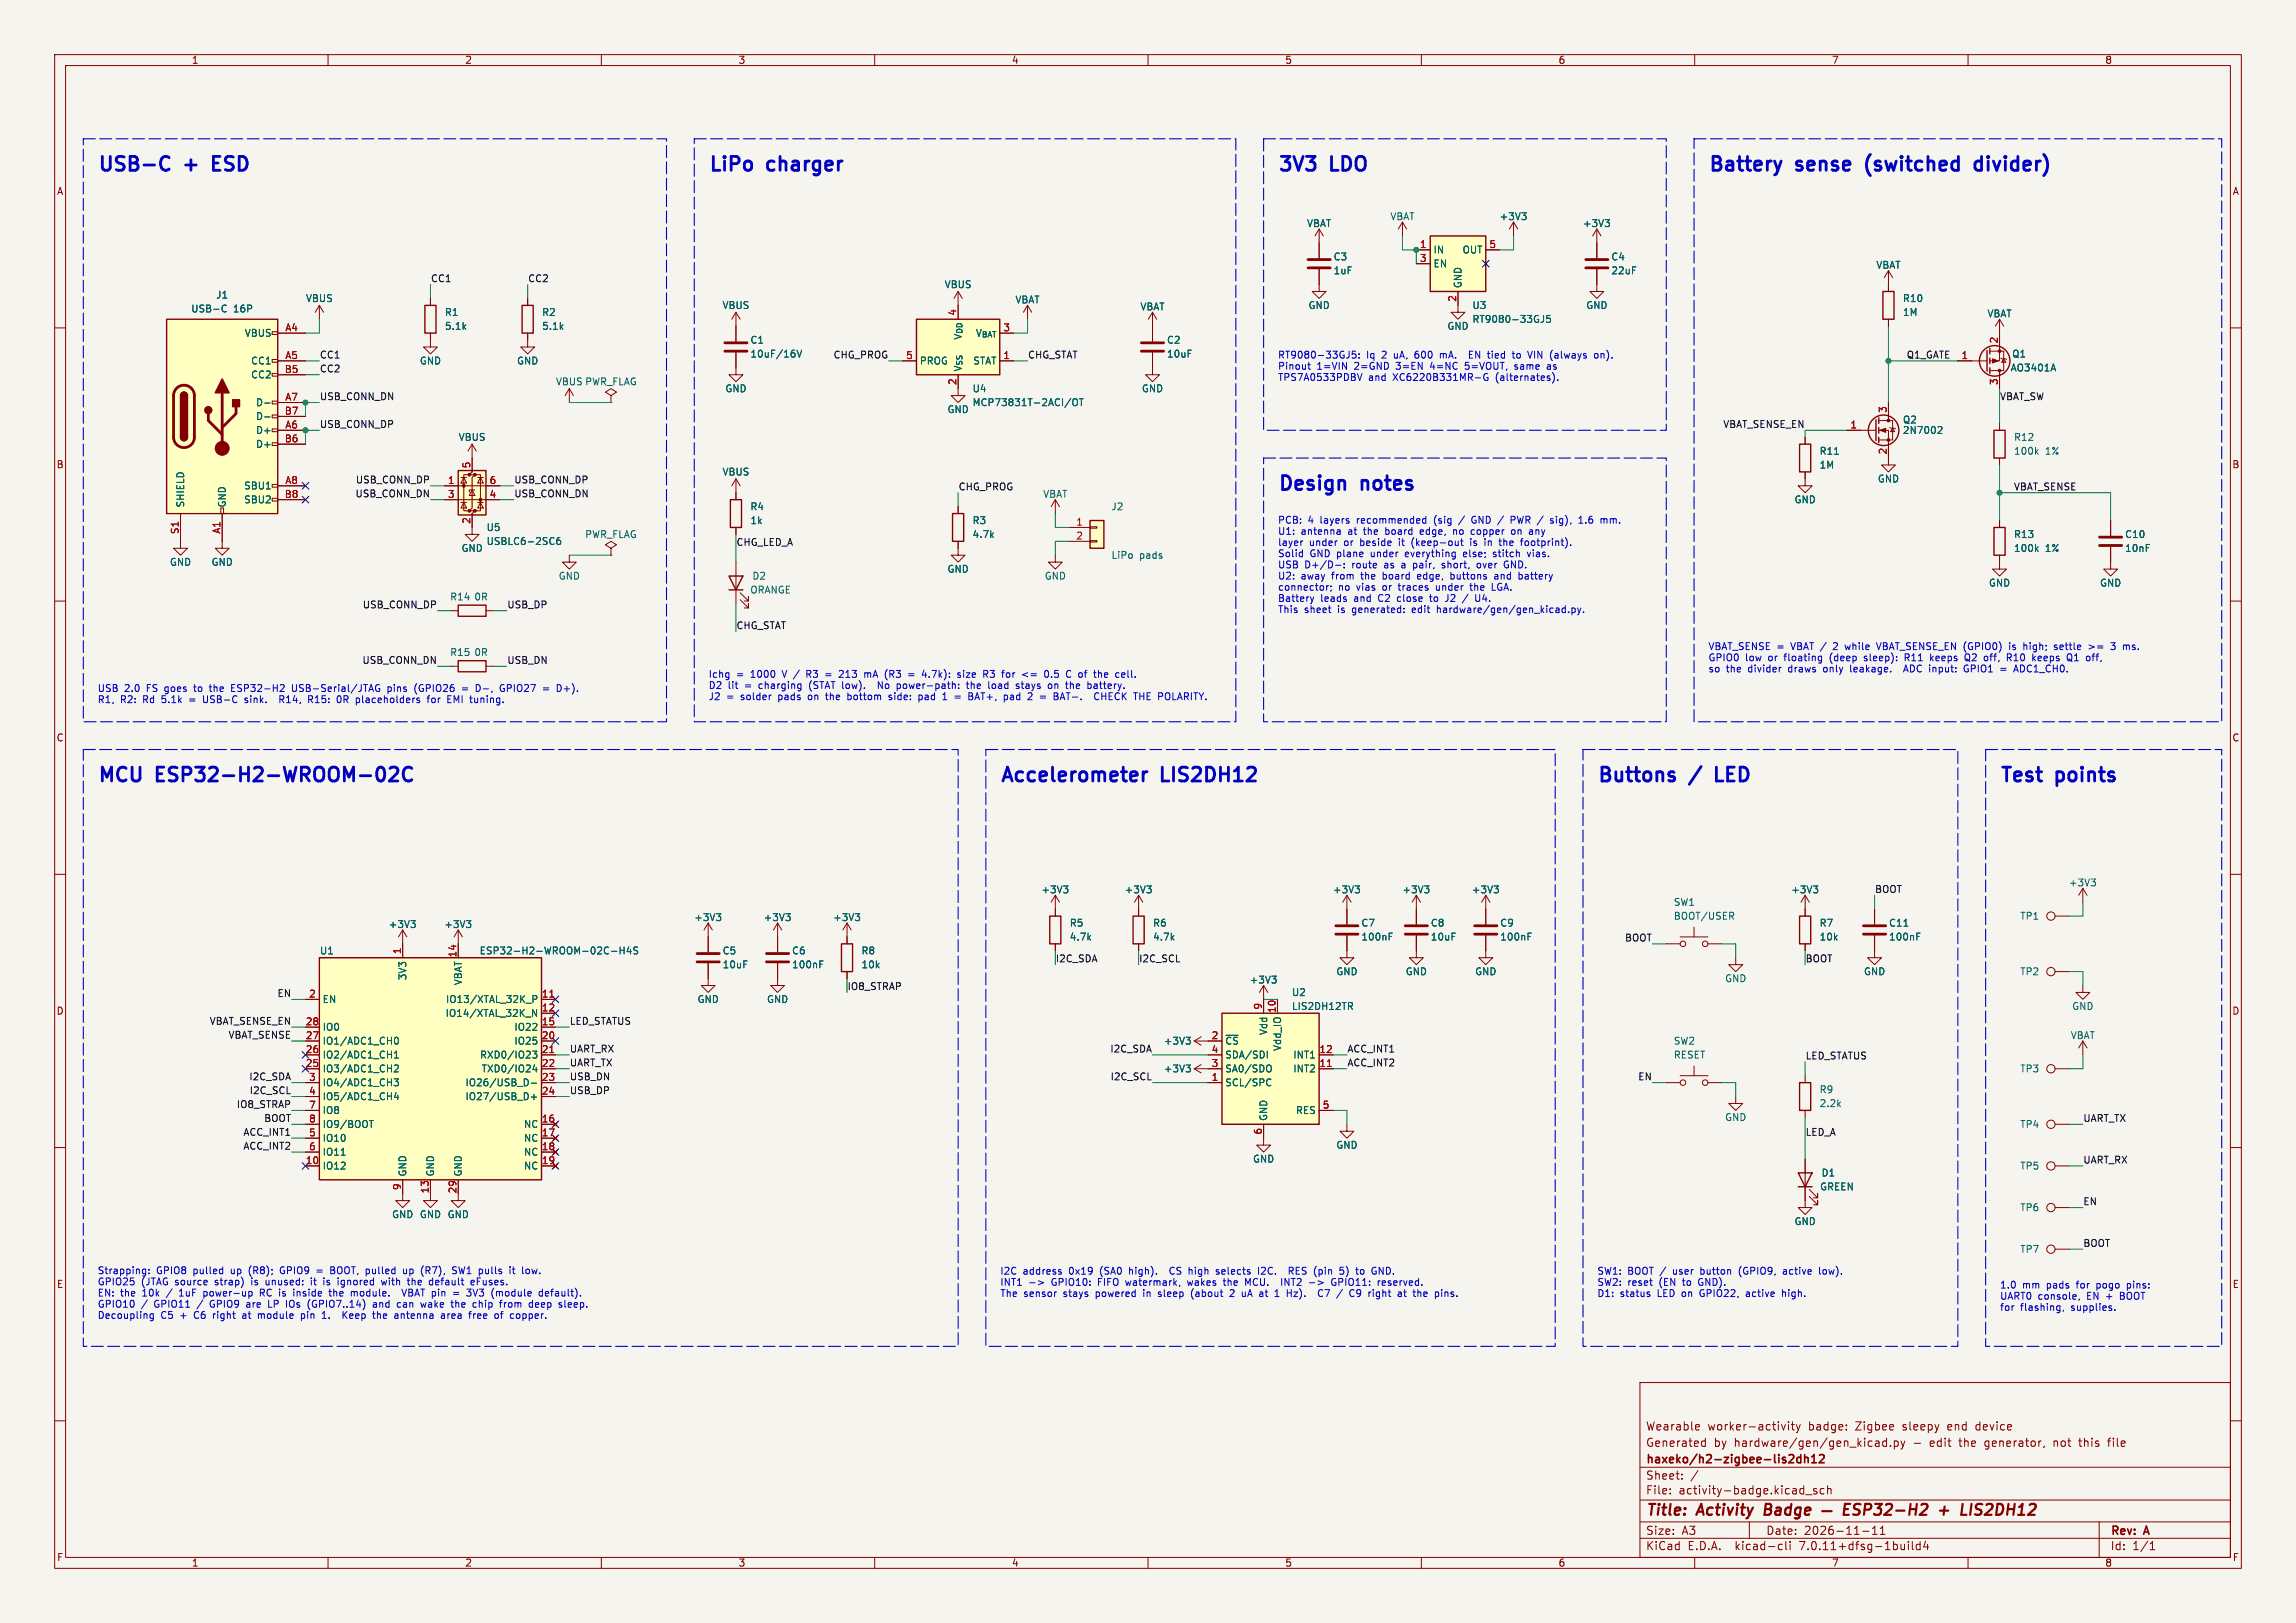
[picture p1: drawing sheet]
<svg xmlns="http://www.w3.org/2000/svg" width="420mm" height="297mm" viewBox="0 0 420 297" stroke-linecap="round" stroke-linejoin="round" font-family="sans-serif">
<defs><g id="words">
<g font-size="3.5" fill="#0000c2">
<text x="17.8" y="31.5">USB-C</text>
<text x="34" y="31.5">+</text>
<text x="40.1" y="31.5">ESD</text>
<text x="129.5" y="31.5">LiPo</text>
<text x="140.6" y="31.5">charger</text>
<text x="233.7" y="31.5">3V3</text>
<text x="243.6" y="31.5">LDO</text>
<text x="312.4" y="31.5">Battery</text>
<text x="328.8" y="31.5">sense</text>
<text x="342.5" y="31.5">(switched</text>
<text x="363.5" y="31.5">divider)</text>
<text x="233.7" y="89.9">Design</text>
<text x="249.2" y="89.9">notes</text>
<text x="17.8" y="143.3">MCU</text>
<text x="28.8" y="143.3">ESP32-H2-WROOM-02C</text>
<text x="182.9" y="143.3">Accelerometer</text>
<text x="212.7" y="143.3">LIS2DH12</text>
<text x="292.1" y="143.3">Buttons</text>
<text x="309.4" y="143.3">/</text>
<text x="315.1" y="143.3">LED</text>
<text x="365.8" y="143.3">Test</text>
<text x="376.3" y="143.3">points</text>
</g>
<g font-size="2.8" fill="#840000">
<text x="301" y="277.9">Title:</text>
<text x="310.6" y="277.9">Activity</text>
<text x="323.6" y="277.9">Badge</text>
<text x="358" y="277.9">+</text>
<text x="362.8" y="277.9">LIS2DH12</text>
</g>
<g font-size="2.1" fill="#840000">
<text x="301" y="262">Wearable</text>
<text x="312.4" y="262">worker-activity</text>
<text x="330.9" y="262">badge:</text>
<text x="339.6" y="262">Zigbee</text>
<text x="348.3" y="262">sleepy</text>
<text x="356.7" y="262">end</text>
<text x="362" y="262">device</text>
<text x="301" y="268.2">haxeko/h2-zigbee-lis2dh12</text>
<text x="301" y="265">Generated</text>
<text x="313.5" y="265">by</text>
<text x="317.3" y="265">hardware/gen/gen_kicad.py</text>
<text x="350.2" y="265">-</text>
<text x="353.3" y="265">edit</text>
<text x="358.8" y="265">the</text>
<text x="363.6" y="265">generator,</text>
<text x="376.4" y="265">not</text>
<text x="381.2" y="265">this</text>
<text x="386.7" y="265">file</text>
<text x="301" y="273.7">File:</text>
<text x="301" y="271">Sheet:</text>
<text x="307.1" y="273.7">activity-badge.kicad_sch</text>
<text x="301" y="281.1">Size:</text>
<text x="307.6" y="281.1">A3</text>
<text x="323" y="281.1">Date:</text>
<text x="330" y="281.1">2026-11-11</text>
<text x="386" y="281.3">Rev:</text>
<text x="392.4" y="281.3">A</text>
<text x="301" y="283.9">KiCad</text>
<text x="308.7" y="283.9">E.D.A.</text>
<text x="317.6" y="283.9">kicad-cli</text>
<text x="329.5" y="283.9">7.0.11+dfsg-1build4</text>
<text x="386" y="283.9">Id:</text>
<text x="390.1" y="283.9">1/1</text>
</g>
<g font-size="1.8" fill="#840000">
<text x="35" y="11.9">1</text>
<text x="85" y="11.9">2</text>
<text x="135" y="11.9">3</text>
<text x="185" y="11.9">4</text>
<text x="235" y="11.9">5</text>
<text x="285" y="11.9">6</text>
<text x="335" y="11.9">7</text>
<text x="385" y="11.9">8</text>
<text x="10.3" y="35.9">A</text>
<text x="408.3" y="35.9">A</text>
<text x="10.3" y="85.9">B</text>
<text x="408.2" y="85.9">B</text>
<text x="10.3" y="135.9">C</text>
<text x="408.2" y="135.9">C</text>
<text x="10.3" y="185.9">D</text>
<text x="408.2" y="185.9">D</text>
<text x="10.3" y="235.9">E</text>
<text x="408.3" y="235.9">E</text>
<text x="10.3" y="285.9">F</text>
<text x="35" y="286.9">1</text>
<text x="85" y="286.9">2</text>
<text x="135" y="286.9">3</text>
<text x="185" y="286.9">4</text>
<text x="235" y="286.9">5</text>
<text x="285" y="286.9">6</text>
<text x="335" y="286.9">7</text>
<text x="385" y="286.9">8</text>
<text x="408.3" y="285.9">F</text>
</g>
<g font-size="1.8" fill="#006464">
<text x="239" y="41.8">VBAT</text>
<text x="254.2" y="40.5">VBAT</text>
<text x="274.2" y="40.5">+3V3</text>
<text x="289.5" y="41.8">+3V3</text>
<text x="243.8" y="47.9">C3</text>
<text x="262.1" y="46.6">IN</text>
<text x="267.4" y="46.6">OUT</text>
<text x="294.7" y="47.9">C4</text>
<text x="172.7" y="52.9">VBUS</text>
<text x="243.8" y="50.4">1uF</text>
<text x="262.1" y="49.1">EN</text>
<text x="267.6" y="52.8" transform="rotate(-90 267.6 52.8)">GND</text>
<text x="294.7" y="50.4">22uF</text>
<text x="343.1" y="49.4">VBAT</text>
<text x="34.9" y="57.4">USB-C</text>
<text x="39.4" y="54.8">J1</text>
<text x="42.7" y="57.4">16P</text>
<text x="55.9" y="55.5">VBUS</text>
<text x="81.3" y="58">R1</text>
<text x="99.1" y="58">R2</text>
<text x="132.1" y="56.7">VBUS</text>
<text x="185.7" y="55.7">VBAT</text>
<text x="208.5" y="57">VBAT</text>
<text x="239.3" y="56.7">GND</text>
<text x="269.3" y="56.7">U3</text>
<text x="269.3" y="59.3">RT9080-33GJ5</text>
<text x="290.1" y="56.7">GND</text>
<text x="348" y="55.5">R10</text>
<text x="348" y="58">1M</text>
<text x="363.5" y="58.3">VBAT</text>
<text x="44.7" y="61.8">VBUS</text>
<text x="81.3" y="60.6">5.1k</text>
<text x="99.1" y="60.6">5.1k</text>
<text x="137.2" y="63.1">C1</text>
<text x="137.2" y="65.6">10uF/16V</text>
<text x="178.4" y="61.8">V_{BAT}</text>
<text x="213.4" y="63.1">C2</text>
<text x="213.4" y="65.6">10uF</text>
<text x="264.7" y="60.6">GND</text>
<text x="368" y="65.6">Q1</text>
<text x="45.8" y="66.9">CC1</text>
<text x="45.8" y="69.4">CC2</text>
<text x="76.7" y="66.9">GND</text>
<text x="94.5" y="66.9">GND</text>
<text x="101.6" y="70.7">VBUS PWR_FLAG</text>
<text x="132.6" y="72">GND</text>
<text x="168.1" y="66.9">PROG</text>
<text x="176.1" y="68.1" transform="rotate(-90 176.1 68.1)">V_{SS}V_{DD}</text>
<text x="177.8" y="72">U4</text>
<text x="177.9" y="66.9">STAT</text>
<text x="208.8" y="72">GND</text>
<text x="367.7" y="68.2">AO3401A</text>
<text x="46.7" y="74.5">D-</text>
<text x="46.7" y="77.1">D-</text>
<text x="173.2" y="75.8">GND</text>
<text x="177.8" y="74.5">MCP73831T-2ACI/OT</text>
<text x="348" y="77.7">Q2</text>
<text x="46.7" y="79.6">D+</text>
<text x="46.7" y="82.1">D+</text>
<text x="83.8" y="80.9">VBUS</text>
<text x="332.8" y="83.4">R11</text>
<text x="348" y="79.6">2N7002</text>
<text x="368.3" y="80.9">R12</text>
<text x="368.3" y="83.4">100k</text>
<text x="374.1" y="83.4">1%</text>
<text x="44.6" y="89.8">SBU1</text>
<text x="132.1" y="87.2">VBUS</text>
<text x="332.8" y="86">1M</text>
<text x="343.4" y="88.5">GND</text>
<text x="33.9" y="93" transform="rotate(-90 33.9 93)">SHIELD</text>
<text x="41.5" y="93" transform="rotate(-90 41.5 93)">GND</text>
<text x="44.6" y="92.3">SBU2</text>
<text x="137.2" y="93.6">R4</text>
<text x="190.7" y="91.3">VBAT</text>
<text x="203.2" y="93.6">J2</text>
<text x="328.2" y="92.3">GND</text>
<text x="84.3" y="101.2">GND</text>
<text x="88.9" y="99.9">USBLC6-2SC6</text>
<text x="88.9" y="97.4">U5</text>
<text x="106.9" y="98.7">PWR_FLAG</text>
<text x="137.2" y="96.1">1k</text>
<text x="177.8" y="96.1">R3</text>
<text x="177.8" y="98.7">4.7k</text>
<text x="368.3" y="98.7">R13</text>
<text x="368.3" y="101.2">100k</text>
<text x="374.1" y="101.2">1%</text>
<text x="388.6" y="98.7">C10</text>
<text x="388.6" y="101.2">10nF</text>
<text x="31" y="103.7">GND</text>
<text x="38.6" y="103.7">GND</text>
<text x="102.1" y="106.3">GND</text>
<text x="137.5" y="106.3">D2</text>
<text x="173.2" y="105">GND</text>
<text x="191" y="106.3">GND</text>
<text x="203.2" y="102.5">LiPo</text>
<text x="208.4" y="102.5">pads</text>
<text x="363.7" y="107.5">GND</text>
<text x="384" y="107.5">GND</text>
<text x="82.2" y="110.1">R14</text>
<text x="86.7" y="110.1">0R</text>
<text x="137.1" y="108.8">ORANGE</text>
<text x="82.2" y="120.2">R15</text>
<text x="86.7" y="120.2">0R</text>
<text x="190.4" y="163.7">+3V3</text>
<text x="205.6" y="163.7">+3V3</text>
<text x="243.7" y="163.7">+3V3</text>
<text x="256.4" y="163.7">+3V3</text>
<text x="269.1" y="163.7">+3V3</text>
<text x="306.1" y="166">SW1</text>
<text x="327.6" y="163.7">+3V3</text>
<text x="378.4" y="162.4">+3V3</text>
<text x="71" y="170">+3V3</text>
<text x="81.2" y="170">+3V3</text>
<text x="126.9" y="168.8">+3V3</text>
<text x="139.6" y="168.8">+3V3</text>
<text x="152.3" y="168.8">+3V3</text>
<text x="195.6" y="169.8">R5</text>
<text x="195.6" y="172.3">4.7k</text>
<text x="210.8" y="169.8">R6</text>
<text x="210.8" y="172.3">4.7k</text>
<text x="248.9" y="169.8">C7</text>
<text x="248.9" y="172.3">100nF</text>
<text x="261.6" y="169.8">C8</text>
<text x="261.6" y="172.3">10uF</text>
<text x="274.3" y="169.8">C9</text>
<text x="274.3" y="172.3">100nF</text>
<text x="306.1" y="168.5">BOOT/USER</text>
<text x="332.8" y="169.8">R7</text>
<text x="332.8" y="172.3">10k</text>
<text x="345.5" y="169.8">C11</text>
<text x="345.5" y="172.3">100nF</text>
<text x="369.5" y="168.5">TP1</text>
<text x="58.4" y="174.9">U1</text>
<text x="74.5" y="179.5" transform="rotate(-90 74.5 179.5)">3V3</text>
<text x="87.6" y="174.9">ESP32-H2-WROOM-02C-H4S</text>
<text x="132.1" y="174.9">C5</text>
<text x="132.1" y="177.4">10uF</text>
<text x="144.8" y="174.9">C6</text>
<text x="144.8" y="177.4">100nF</text>
<text x="157.5" y="174.9">R8</text>
<text x="157.5" y="177.4">10k</text>
<text x="244.3" y="178.7">GND</text>
<text x="257" y="178.7">GND</text>
<text x="269.7" y="178.7">GND</text>
<text x="315.5" y="179.9">GND</text>
<text x="340.9" y="178.7">GND</text>
<text x="369.5" y="178.7">TP2</text>
<text x="58.9" y="183.7">EN</text>
<text x="81.5" y="183.7">IO13/XTAL_32K_P</text>
<text x="84.7" y="180.4" transform="rotate(-90 84.7 180.4)">VBAT</text>
<text x="127.5" y="183.7">GND</text>
<text x="140.2" y="183.7">GND</text>
<text x="228.5" y="180.2">+3V3</text>
<text x="236.2" y="182.5">U2</text>
<text x="236.2" y="185">LIS2DH12TR</text>
<text x="379" y="185">GND</text>
<text x="58.9" y="191.4">IO1/ADC1_CH0</text>
<text x="58.9" y="188.8">IO0</text>
<text x="81.4" y="186.3">IO14/XTAL_32K_N</text>
<text x="94" y="188.8">IO22</text>
<text x="94" y="191.4">IO25</text>
<text x="212.8" y="191.4">+3V3</text>
<text x="224" y="191.4">~{CS}</text>
<text x="232" y="189.5" transform="rotate(-90 232 189.5)">Vdd</text>
<text x="306.1" y="191.4">SW2</text>
<text x="378.7" y="190.3">VBAT</text>
<text x="58.9" y="196.4">IO3/ADC1_CH2</text>
<text x="58.9" y="193.9">IO2/ADC1_CH1</text>
<text x="87.7" y="193.9">RXD0/IO23</text>
<text x="88" y="196.4">TXD0/IO24</text>
<text x="212.8" y="196.4">+3V3</text>
<text x="224" y="196.4">SA0/SDO</text>
<text x="224" y="193.9">SDA/SDI</text>
<text x="234.5" y="192.4" transform="rotate(-90 234.5 192.4)">Vdd_IO</text>
<text x="236.5" y="196.4">INT2</text>
<text x="236.5" y="193.9">INT1</text>
<text x="306.1" y="193.9">RESET</text>
<text x="369.5" y="196.4">TP3</text>
<text x="58.9" y="199">IO4/ADC1_CH3</text>
<text x="58.9" y="201.5">IO5/ADC1_CH4</text>
<text x="85" y="199">IO26/USB_D-</text>
<text x="85" y="201.5">IO27/USB_D+</text>
<text x="224" y="199">SCL/SPC</text>
<text x="332.8" y="200.3">R9</text>
<text x="332.8" y="202.8">2.2k</text>
<text x="58.9" y="209.1">IO10</text>
<text x="58.9" y="204.1">IO8</text>
<text x="58.9" y="206.6">IO9/BOOT</text>
<text x="95.7" y="206.6">NC</text>
<text x="95.7" y="209.1">NC</text>
<text x="232" y="205.2" transform="rotate(-90 232 205.2)">GND</text>
<text x="237" y="204.1">RES</text>
<text x="315.5" y="205.3">GND</text>
<text x="369.5" y="206.6">TP4</text>
<text x="58.9" y="214.2">IO12</text>
<text x="58.9" y="211.7">IO11</text>
<text x="74.5" y="215.4" transform="rotate(-90 74.5 215.4)">GND</text>
<text x="79.6" y="215.4" transform="rotate(-90 79.6 215.4)">GND</text>
<text x="84.7" y="215.4" transform="rotate(-90 84.7 215.4)">GND</text>
<text x="95.7" y="211.7">NC</text>
<text x="95.7" y="214.2">NC</text>
<text x="229.1" y="213">GND</text>
<text x="244.3" y="210.4">GND</text>
<text x="333.1" y="215.5">D1</text>
<text x="369.5" y="214.2">TP5</text>
<text x="332.8" y="218">GREEN</text>
<text x="369.5" y="221.8">TP6</text>
<text x="71.6" y="223.1">GND GND GND</text>
<text x="328.2" y="224.4">GND</text>
<text x="369.5" y="229.5">TP7</text>
</g>
<g font-size="1.8" fill="#a90000">
<text x="259.6" y="45.5">1</text>
<text x="272.3" y="45.5">5</text>
<text x="259.6" y="48">3</text>
<text x="175" y="57.9" transform="rotate(-90 175 57.9)">4</text>
<text x="266.4" y="55.3" transform="rotate(-90 266.4 55.3)">2</text>
<text x="52.1" y="60.7">A4</text>
<text x="52.1" y="65.8">A5</text>
<text x="165.7" y="65.8">5</text>
<text x="183.4" y="65.8">1</text>
<text x="183.4" y="60.7">3</text>
<text x="358.7" y="65.8">1</text>
<text x="365.5" y="62.9" transform="rotate(-90 365.5 62.9)">2</text>
<text x="52" y="68.3">B5</text>
<text x="175" y="70.6" transform="rotate(-90 175 70.6)">2</text>
<text x="365.5" y="70.6" transform="rotate(-90 365.5 70.6)">3</text>
<text x="52" y="75.9">B7</text>
<text x="52.1" y="73.4">A7</text>
<text x="345.2" y="75.6" transform="rotate(-90 345.2 75.6)">3</text>
<text x="52" y="81">B6</text>
<text x="52.1" y="78.5">A6</text>
<text x="338.4" y="78.5">1</text>
<text x="345.2" y="83.3" transform="rotate(-90 345.2 83.3)">2</text>
<text x="52.1" y="88.6">A8</text>
<text x="81.8" y="88.6">1</text>
<text x="86.1" y="85.8" transform="rotate(-90 86.1 85.8)">5</text>
<text x="89.5" y="88.6">6</text>
<text x="52" y="91.2">B8</text>
<text x="81.8" y="91.2">3</text>
<text x="86.1" y="96" transform="rotate(-90 86.1 96)">2</text>
<text x="89.5" y="91.2">4</text>
<text x="32.8" y="97.8" transform="rotate(-90 32.8 97.8)">S1</text>
<text x="40.4" y="97.8" transform="rotate(-90 40.4 97.8)">A1</text>
<text x="196.8" y="96.3">1</text>
<text x="196.8" y="98.8">2</text>
<text x="73.4" y="174.7" transform="rotate(-90 73.4 174.7)">1</text>
<text x="83.6" y="175.3" transform="rotate(-90 83.6 175.3)">14</text>
<text x="56.4" y="182.6">2</text>
<text x="99" y="182.6">11</text>
<text x="99" y="185.2">12</text>
<text x="230.9" y="184.9" transform="rotate(-90 230.9 184.9)">9</text>
<text x="233.4" y="185.5" transform="rotate(-90 233.4 185.5)">10</text>
<text x="55.8" y="190.2">27</text>
<text x="55.8" y="187.7">28</text>
<text x="99" y="187.7">15</text>
<text x="99" y="190.2">20</text>
<text x="221.5" y="190.2">2</text>
<text x="55.8" y="195.3">25</text>
<text x="55.8" y="192.8">26</text>
<text x="56.4" y="197.9">3</text>
<text x="99" y="192.8">21</text>
<text x="99" y="195.3">22</text>
<text x="99" y="197.9">23</text>
<text x="221.5" y="197.9">1</text>
<text x="221.5" y="195.3">3</text>
<text x="221.5" y="192.8">4</text>
<text x="241.3" y="195.3">11</text>
<text x="241.3" y="192.8">12</text>
<text x="56.4" y="200.4">4</text>
<text x="56.4" y="202.9">7</text>
<text x="99" y="200.4">24</text>
<text x="241.9" y="202.9">5</text>
<text x="56.4" y="208">5</text>
<text x="56.4" y="205.5">8</text>
<text x="99" y="205.5">16</text>
<text x="99" y="208">17</text>
<text x="230.9" y="207.7" transform="rotate(-90 230.9 207.7)">6</text>
<text x="55.8" y="213.1">10</text>
<text x="56.4" y="210.6">6</text>
<text x="99" y="210.6">18</text>
<text x="99" y="213.1">19</text>
<text x="73.4" y="217.9" transform="rotate(-90 73.4 217.9)">9</text>
<text x="78.5" y="218.5" transform="rotate(-90 78.5 218.5)">13</text>
<text x="83.6" y="218.5" transform="rotate(-90 83.6 218.5)">29</text>
</g>
<g font-size="1.8" fill="#0f0f0f">
<text x="78.7" y="51.7">CC1</text>
<text x="96.5" y="51.7">CC2</text>
<text x="58.4" y="65.7">CC1</text>
<text x="152.4" y="65.7">CHG_PROG</text>
<text x="188" y="65.7">CHG_STAT</text>
<text x="348.7" y="65.7">Q1_GATE</text>
<text x="58.4" y="68.2">CC2</text>
<text x="58.4" y="73.3">USB_CONN_DN</text>
<text x="365.8" y="73.3">VBAT_SW</text>
<text x="58.4" y="78.4">USB_CONN_DP</text>
<text x="315.1" y="78.4">VBAT_SENSE_EN</text>
<text x="65" y="88.6">USB_CONN_DP</text>
<text x="94" y="88.6">USB_CONN_DP</text>
<text x="175.3" y="89.8">CHG_PROG</text>
<text x="368.3" y="89.8">VBAT_SENSE</text>
<text x="64.9" y="91.1">USB_CONN_DN</text>
<text x="94" y="91.1">USB_CONN_DN</text>
<text x="134.6" y="100">CHG_LED_A</text>
<text x="66.3" y="111.4">USB_CONN_DP</text>
<text x="92.7" y="111.4">USB_DP</text>
<text x="134.6" y="115.2">CHG_STAT</text>
<text x="66.2" y="121.6">USB_CONN_DN</text>
<text x="92.7" y="121.6">USB_DN</text>
<text x="342.9" y="163.5">BOOT</text>
<text x="297.2" y="172.4">BOOT</text>
<text x="193" y="176.2">I2C_SDA</text>
<text x="208.3" y="176.2">I2C_SCL</text>
<text x="330.2" y="176.2">BOOT</text>
<text x="50.7" y="182.5">EN</text>
<text x="154.9" y="181.3">IO8_STRAP</text>
<text x="38.3" y="187.6">VBAT_SENSE_EN</text>
<text x="41.7" y="190.2">VBAT_SENSE</text>
<text x="104.1" y="187.6">LED_STATUS</text>
<text x="45.5" y="197.8">I2C_SDA</text>
<text x="104.1" y="197.8">USB_DN</text>
<text x="104.1" y="195.2">UART_TX</text>
<text x="104.1" y="192.7">UART_RX</text>
<text x="203" y="192.7">I2C_SDA</text>
<text x="203.1" y="197.8">I2C_SCL</text>
<text x="246.4" y="195.2">ACC_INT2</text>
<text x="246.4" y="192.7">ACC_INT1</text>
<text x="299.6" y="197.8">EN</text>
<text x="330.2" y="194">LED_STATUS</text>
<text x="43.2" y="202.9">IO8_STRAP</text>
<text x="45.6" y="200.3">I2C_SCL</text>
<text x="104.1" y="200.3">USB_DP</text>
<text x="44.4" y="207.9">ACC_INT1</text>
<text x="48.2" y="205.4">BOOT</text>
<text x="330.2" y="207.9">LED_A</text>
<text x="381" y="205.4">UART_TX</text>
<text x="44.4" y="210.5">ACC_INT2</text>
<text x="381" y="213">UART_RX</text>
<text x="381" y="220.6">EN</text>
<text x="381" y="228.3">BOOT</text>
</g>
<g font-size="1.8" fill="#0000c2">
<text x="233.7" y="65.7">RT9080-33GJ5:</text>
<text x="250" y="65.7">Iq</text>
<text x="252.9" y="65.7">2</text>
<text x="255.3" y="65.7">uA,</text>
<text x="259.3" y="65.7">600</text>
<text x="264.1" y="65.7">mA.</text>
<text x="269.8" y="65.7">EN tied</text>
<text x="278.2" y="65.7">to</text>
<text x="281.2" y="65.7">VIN</text>
<text x="285.4" y="65.7">(always</text>
<text x="293.8" y="65.7">on).</text>
<text x="233.7" y="67.7">Pinout</text>
<text x="233.7" y="69.8">TPS7A0533PDBV</text>
<text x="240.9" y="67.7">1=VIN</text>
<text x="247.9" y="67.7">2=GND</text>
<text x="250.3" y="69.8">and</text>
<text x="254.9" y="69.8">XC6220B331MR-G</text>
<text x="255.7" y="67.7">3=EN</text>
<text x="262.1" y="67.7">4=NC</text>
<text x="268.7" y="67.7">5=VOUT,</text>
<text x="273.9" y="69.8">(alternates).</text>
<text x="278" y="67.7">same</text>
<text x="284.1" y="67.7">as</text>
<text x="233.7" y="95.9">PCB:</text>
<text x="239.3" y="95.9">4</text>
<text x="241.6" y="95.9">layers</text>
<text x="248.5" y="95.9">recommended</text>
<text x="262.8" y="95.9">(sig</text>
<text x="270.1" y="95.9">GND /</text>
<text x="277.6" y="95.9">PWR /</text>
<text x="285.3" y="95.9">sig),</text>
<text x="290.7" y="95.9">1.6</text>
<text x="294.9" y="95.9">mm.</text>
<text x="233.7" y="98">U1:</text>
<text x="233.7" y="100">layer</text>
<text x="238" y="98">antenna</text>
<text x="239.5" y="100">under</text>
<text x="246" y="100">or</text>
<text x="246.7" y="98">at</text>
<text x="249.1" y="100">beside</text>
<text x="249.8" y="98">the</text>
<text x="253.9" y="98">board</text>
<text x="256.4" y="100">it</text>
<text x="258.9" y="100">(keep-out</text>
<text x="260.5" y="98">edge,</text>
<text x="266.7" y="98">no</text>
<text x="269.9" y="100">is</text>
<text x="270.2" y="98">copper</text>
<text x="272.7" y="100">in</text>
<text x="275.6" y="100">the</text>
<text x="277.8" y="98">on</text>
<text x="279.7" y="100">footprint).</text>
<text x="281.2" y="98">any</text>
<text x="233.7" y="102">Solid</text>
<text x="233.7" y="104.1">USB</text>
<text x="233.7" y="106.1">U2:</text>
<text x="238" y="106.1">away</text>
<text x="238.7" y="104.1">D+/D-:</text>
<text x="239.6" y="102">GND plane</text>
<text x="243.8" y="106.1">from</text>
<text x="247.5" y="104.1">route</text>
<text x="249.3" y="106.1">the</text>
<text x="251" y="102">under</text>
<text x="253.4" y="106.1">board</text>
<text x="253.5" y="104.1">as</text>
<text x="256.9" y="104.1">a</text>
<text x="257.5" y="102">everything</text>
<text x="259.2" y="104.1">pair,</text>
<text x="260" y="106.1">edge,</text>
<text x="264.7" y="104.1">short,</text>
<text x="266.2" y="106.1">buttons</text>
<text x="268.4" y="102">else;</text>
<text x="271.3" y="104.1">over</text>
<text x="274" y="102">stitch</text>
<text x="274.5" y="106.1">and</text>
<text x="276.4" y="104.1">GND.</text>
<text x="279.1" y="106.1">battery</text>
<text x="280.5" y="102">vias.</text>
<text x="233.7" y="108.2">connector;</text>
<text x="233.7" y="110.2">Battery</text>
<text x="233.7" y="112.3">This</text>
<text x="238.6" y="112.3">sheet</text>
<text x="241.6" y="110.2">leads</text>
<text x="244.8" y="108.2">no</text>
<text x="244.9" y="112.3">is</text>
<text x="247.7" y="112.3">generated:</text>
<text x="247.8" y="110.2">and</text>
<text x="248.3" y="108.2">vias</text>
<text x="252.4" y="110.2">C2</text>
<text x="253.2" y="108.2">or</text>
<text x="256.1" y="110.2">close</text>
<text x="256.3" y="108.2">traces</text>
<text x="258.8" y="112.3">edit</text>
<text x="262.3" y="110.2">to</text>
<text x="263.4" y="108.2">under</text>
<text x="263.5" y="112.3">hardware/gen/gen_kicad.py.</text>
<text x="265.3" y="110.2">J2</text>
<text x="269.9" y="108.2">the</text>
<text x="271.2" y="110.2">U4.</text>
<text x="274" y="108.2">LGA.</text>
<text x="312.4" y="119">VBAT_SENSE =</text>
<text x="327.8" y="119">VBAT /</text>
<text x="335.9" y="119">2</text>
<text x="338.2" y="119">while</text>
<text x="344.2" y="119">VBAT_SENSE_EN (GPIO0)</text>
<text x="368.8" y="119">is</text>
<text x="371.6" y="119">high;</text>
<text x="377.5" y="119">settle</text>
<text x="384" y="119">&gt;=</text>
<text x="388.3" y="119">3</text>
<text x="390.7" y="119">ms.</text>
<text x="129.5" y="124.1">Ichg</text>
<text x="134.7" y="124.1">=</text>
<text x="137.4" y="124.1">1000</text>
<text x="143.5" y="124.1">V /</text>
<text x="148.2" y="124.1">R3</text>
<text x="154.6" y="124.1">213</text>
<text x="159.4" y="124.1">mA</text>
<text x="163.4" y="124.1">(R3</text>
<text x="167.9" y="124.1">=</text>
<text x="170.6" y="124.1">4.7k):</text>
<text x="177.3" y="124.1">size</text>
<text x="182.2" y="124.1">R3</text>
<text x="185.8" y="124.1">for</text>
<text x="189.7" y="124.1">&lt;=</text>
<text x="194" y="124.1">0.5</text>
<text x="198.2" y="124.1">C of</text>
<text x="203.7" y="124.1">the</text>
<text x="207.8" y="124.1">cell.</text>
<text x="312.4" y="121.1">GPIO0</text>
<text x="312.4" y="123.1">so</text>
<text x="315.8" y="123.1">the</text>
<text x="319.3" y="121.1">low</text>
<text x="319.9" y="123.1">divider</text>
<text x="323.6" y="121.1">or</text>
<text x="326.7" y="121.1">floating</text>
<text x="327.4" y="123.1">draws</text>
<text x="334" y="123.1">only</text>
<text x="335.2" y="121.1">(deep</text>
<text x="339.1" y="123.1">leakage.</text>
<text x="341.7" y="121.1">sleep):</text>
<text x="349.3" y="121.1">R11</text>
<text x="349.4" y="123.1">ADC input:</text>
<text x="354.2" y="121.1">keeps</text>
<text x="360.7" y="121.1">Q2</text>
<text x="360.8" y="123.1">GPIO1</text>
<text x="364.4" y="121.1">off,</text>
<text x="367.6" y="123.1">=</text>
<text x="368.8" y="121.1">R10</text>
<text x="370.4" y="123.1">ADC1_CH0.</text>
<text x="373.7" y="121.1">keeps</text>
<text x="380.2" y="121.1">Q1</text>
<text x="383.9" y="121.1">off,</text>
<text x="17.8" y="126.7">USB</text>
<text x="17.8" y="128.8">R1,</text>
<text x="22" y="128.8">R2:</text>
<text x="22.8" y="126.7">2.0</text>
<text x="26.3" y="128.8">Rd</text>
<text x="27" y="126.7">FS goes</text>
<text x="29.9" y="128.8">5.1k</text>
<text x="35.1" y="128.8">=</text>
<text x="36" y="126.7">to</text>
<text x="37.8" y="128.8">USB-C</text>
<text x="39.1" y="126.7">the</text>
<text x="43.2" y="126.7">ESP32-H2</text>
<text x="45.7" y="128.8">sink.</text>
<text x="52.4" y="128.8">R14,</text>
<text x="54.5" y="126.7">USB-Serial/JTAG</text>
<text x="57.9" y="128.8">R15:</text>
<text x="63.4" y="128.8">0R</text>
<text x="67" y="128.8">placeholders</text>
<text x="72.2" y="126.7">pins</text>
<text x="77.3" y="126.7">(GPIO26</text>
<text x="80.3" y="128.8">for</text>
<text x="84.2" y="128.8">EMI tuning.</text>
<text x="86.2" y="126.7">=</text>
<text x="89" y="126.7">D-,</text>
<text x="93.6" y="126.7">GPIO27</text>
<text x="101.6" y="126.7">=</text>
<text x="104.4" y="126.7">D+).</text>
<text x="129.5" y="126.2">D2</text>
<text x="129.5" y="128.2">J2</text>
<text x="132.9" y="128.2">=</text>
<text x="133.2" y="126.2">lit</text>
<text x="135.6" y="128.2">solder</text>
<text x="136.4" y="126.2">=</text>
<text x="139.1" y="126.2">charging</text>
<text x="142.7" y="128.2">pads</text>
<text x="148.3" y="128.2">on</text>
<text x="148.5" y="126.2">(STAT low).</text>
<text x="151.8" y="128.2">the</text>
<text x="155.9" y="128.2">bottom</text>
<text x="161.7" y="126.2">No</text>
<text x="163.7" y="128.2">side:</text>
<text x="165.3" y="126.2">power-path:</text>
<text x="169.3" y="128.2">pad</text>
<text x="176.3" y="128.2">=</text>
<text x="178.4" y="126.2">the</text>
<text x="179.1" y="128.2">BAT+,</text>
<text x="182.5" y="126.2">load</text>
<text x="185.7" y="128.2">pad</text>
<text x="187.8" y="126.2">stays</text>
<text x="190.4" y="128.2">2</text>
<text x="192.7" y="128.2">=</text>
<text x="193.8" y="126.2">on</text>
<text x="195.5" y="128.2">BAT-.</text>
<text x="197.3" y="126.2">the</text>
<text x="201.4" y="126.2">battery.</text>
<text x="203.3" y="128.2">CHECK</text>
<text x="210.8" y="128.2">THE POLARITY.</text>
<text x="17.8" y="233.3">Strapping:</text>
<text x="28.6" y="233.3">GPIO8</text>
<text x="35.5" y="233.3">pulled</text>
<text x="42.5" y="233.3">up</text>
<text x="46" y="233.3">(R8);</text>
<text x="51.9" y="233.3">GPIO9</text>
<text x="61.5" y="233.3">BOOT, pulled</text>
<text x="75.2" y="233.3">up</text>
<text x="78.7" y="233.3">(R7),</text>
<text x="84.7" y="233.3">SW1 pulls</text>
<text x="95.5" y="233.3">it</text>
<text x="98" y="233.3">low.</text>
<text x="182.9" y="233.3">I2C</text>
<text x="187.1" y="233.3">address</text>
<text x="195.7" y="233.3">0x19</text>
<text x="201.5" y="233.3">(SA0</text>
<text x="207" y="233.3">high).</text>
<text x="214.9" y="233.3">CS high</text>
<text x="223.8" y="233.3">selects</text>
<text x="231.6" y="233.3">I2C.</text>
<text x="237.7" y="233.3">RES (pin</text>
<text x="247.4" y="233.3">5)</text>
<text x="250.6" y="233.3">to</text>
<text x="253.7" y="233.3">GND.</text>
<text x="292.1" y="233.3">SW1:</text>
<text x="297.7" y="233.3">BOOT /</text>
<text x="306.3" y="233.3">user</text>
<text x="311.5" y="233.3">button</text>
<text x="318.8" y="233.3">(GPIO9,</text>
<text x="327.1" y="233.3">active</text>
<text x="333.9" y="233.3">low).</text>
<text x="17.8" y="235.3">GPIO25</text>
<text x="17.8" y="237.3">EN:</text>
<text x="17.8" y="239.4">GPIO10</text>
<text x="22" y="237.3">the</text>
<text x="25.8" y="235.3">(JTAG source</text>
<text x="25.8" y="239.4">/</text>
<text x="26.2" y="237.3">10k</text>
<text x="28.3" y="239.4">GPIO11</text>
<text x="30.8" y="237.3">/</text>
<text x="33.3" y="237.3">1uF</text>
<text x="36.4" y="239.4">/</text>
<text x="37.9" y="237.3">power-up</text>
<text x="38.9" y="239.4">GPIO9</text>
<text x="39.6" y="235.3">strap)</text>
<text x="45.8" y="239.4">are</text>
<text x="46.5" y="235.3">is</text>
<text x="48.5" y="237.3">RC is</text>
<text x="49.3" y="235.3">unused:</text>
<text x="50" y="239.4">LP</text>
<text x="53.4" y="239.4">IOs</text>
<text x="55" y="237.3">inside</text>
<text x="57.6" y="239.4">(GPIO7..14)</text>
<text x="57.8" y="235.3">it</text>
<text x="60.3" y="235.3">is</text>
<text x="61.8" y="237.3">the</text>
<text x="63.1" y="235.3">ignored</text>
<text x="65.9" y="237.3">module.</text>
<text x="69.7" y="239.4">and</text>
<text x="71.3" y="235.3">with</text>
<text x="74.4" y="239.4">can</text>
<text x="75.7" y="237.3">VBAT pin</text>
<text x="76.3" y="235.3">the</text>
<text x="78.9" y="239.4">wake</text>
<text x="80.4" y="235.3">default</text>
<text x="84.7" y="239.4">the</text>
<text x="85.4" y="237.3">=</text>
<text x="88.1" y="237.3">3V3</text>
<text x="88.3" y="235.3">eFuses.</text>
<text x="88.8" y="239.4">chip</text>
<text x="92.8" y="237.3">(module</text>
<text x="94" y="239.4">from</text>
<text x="99.5" y="239.4">deep</text>
<text x="101.7" y="237.3">default).</text>
<text x="105.2" y="239.4">sleep.</text>
<text x="182.9" y="235.4">INT1</text>
<text x="182.9" y="237.4">The</text>
<text x="187.3" y="237.4">sensor</text>
<text x="192.5" y="235.4">GPIO10:</text>
<text x="194.7" y="237.4">stays</text>
<text x="200.7" y="237.4">powered</text>
<text x="201.1" y="235.4">FIFO</text>
<text x="206.4" y="235.4">watermark,</text>
<text x="209.6" y="237.4">in</text>
<text x="212.6" y="237.4">sleep</text>
<text x="217.9" y="235.4">wakes</text>
<text x="218.8" y="237.4">(about</text>
<text x="224.7" y="235.4">the</text>
<text x="226.1" y="237.4">2</text>
<text x="228.5" y="237.4">uA</text>
<text x="228.9" y="235.4">MCU.</text>
<text x="231.9" y="237.4">at</text>
<text x="234.9" y="237.4">1</text>
<text x="235.9" y="235.4">INT2</text>
<text x="237.3" y="237.4">Hz).</text>
<text x="241.2" y="235.4">-&gt;</text>
<text x="245.5" y="235.4">GPIO11:</text>
<text x="247.1" y="237.4">/</text>
<text x="249.6" y="237.4">C9</text>
<text x="253.3" y="237.4">right</text>
<text x="254.1" y="235.4">reserved.</text>
<text x="258.8" y="237.4">at</text>
<text x="261.9" y="237.4">the</text>
<text x="266" y="237.4">pins.</text>
<text x="292.1" y="235.4">SW2:</text>
<text x="292.1" y="237.4">D1:</text>
<text x="296.4" y="237.4">status</text>
<text x="297.7" y="235.4">reset</text>
<text x="303.3" y="237.4">LED on</text>
<text x="303.6" y="235.4">(EN</text>
<text x="308.1" y="235.4">to</text>
<text x="311.2" y="235.4">GND).</text>
<text x="311.4" y="237.4">GPIO22,</text>
<text x="320.1" y="237.4">active</text>
<text x="326.9" y="237.4">high.</text>
<text x="365.8" y="235.9">1.0</text>
<text x="365.8" y="237.9">UART0 console,</text>
<text x="365.8" y="240">for</text>
<text x="369.6" y="240">flashing,</text>
<text x="370" y="235.9">mm</text>
<text x="374.5" y="235.9">pads</text>
<text x="379" y="240">supplies.</text>
<text x="380.2" y="235.9">for</text>
<text x="381.9" y="237.9">EN +</text>
<text x="384" y="235.9">pogo</text>
<text x="388.3" y="237.9">BOOT</text>
<text x="389.8" y="235.9">pins:</text>
<text x="17.8" y="241.4">Decoupling</text>
<text x="29.4" y="241.4">C5</text>
<text x="33.1" y="241.4">+</text>
<text x="35.8" y="241.4">C6</text>
<text x="39.5" y="241.4">right</text>
<text x="45" y="241.4">at</text>
<text x="48.1" y="241.4">module</text>
<text x="56.2" y="241.4">pin</text>
<text x="60.2" y="241.4">1.</text>
<text x="64.4" y="241.4">Keep</text>
<text x="70.1" y="241.4">the</text>
<text x="74.3" y="241.4">antenna</text>
<text x="83" y="241.4">area</text>
<text x="88.4" y="241.4">free</text>
<text x="93.2" y="241.4">of</text>
<text x="96.3" y="241.4">copper.</text>
</g>
</g></defs>
<path d="M0 0h420v297h-420z" fill="#f5f4ef" stroke="#f5f4ef" stroke-width=".18"/>
<g fill="none" stroke="#840000" stroke-width=".18">
<path d="M10 10h400v277h-400zM12 12h396v273h-396zM60 10v2M110 10v2M160 10v2M210 10v2M260 10v2M310 10v2M360 10v2M10 60h2M58.4 55.9l-.7 1.3M58.4 55.9v2.5"/>
<path d="M58.4 55.9l.8 1.3M78.7 54.6v1.3M96.5 54.6v1.3M134.6 57.2l-.7 1.2M134.6 57.2v5.3M134.6 57.2l.8 1.2M175.3 53.3l-.8 1.3M175.3 53.3v2.6M175.3 53.3l.7 1.3M188 55.9l-.8 1.3M188 55.9v2.5M188 55.9l.7 1.3"/>
<path d="M210.8 57.2l-.7 1.2M210.8 57.2v5.3M210.8 57.2l.8 1.2M241.3 49.3v4h1.3l-1.3 1.3-1.3-1.3h1.3M241.3 41.9l-.8 1.3M241.3 41.9v5.3M241.3 41.9l.8 1.3M256.5 40.6l.8 1.3M256.5 40.6l-.7 1.3M256.5 40.6v2.6M259.1 45.7h2.5M259.1 48.3h2.5"/>
<path d="M266.7 53.3v3.9h1.3l-1.3 1.2-1.3-1.2h1.3M271.8 45.7h2.5M276.9 40.6l-.8 1.3M276.9 40.6v2.6M276.9 40.6l.7 1.3M292.1 49.3v4h1.3l-1.3 1.3-1.3-1.3h1.3M292.1 41.9v5.3M292.1 41.9l-.8 1.3M292.1 41.9l.8 1.3M345.4 49.5v3.8M345.4 58.4v1.3M345.4 49.5l-.7 1.3"/>
<path d="M345.4 49.5l.8 1.3M365.8 58.4v7.6h-1.8M365.8 58.4l-.8 1.3M365.8 58.4l.7 1.3M408 60h2M49.8 78.5h1v.5h-1zM49.8 75.9h1v.6h-1zM49.8 73.4h1v.5h-1zM49.8 68.3h1v.5h-1zM49.8 65.8h1v.5h-1zM49.8 60.7h1v.5h-1zM50.8 61h5.1"/>
<path d="M50.8 66h5.1M50.8 78.7h5.1M50.8 73.7h5.1M50.8 68.6h5.1M50.8 76.2h5.1M78.7 61v2.5h1.3l-1.3 1.3-1.2-1.3h1.2M96.5 61v2.5h1.3l-1.3 1.3-1.3-1.3h1.3M104.1 71.1l-.7 1.3M104.1 71.1v2.6M104.1 71.1l.8 1.3M111.8 72.4l1-.6-1-.7-1.1 .7 1.1 .6v1.3M111.8 73.7h.1"/>
<path d="M134.6 64.5v4.1h1.3l-1.3 1.3-1.3-1.3h1.3M165.1 66h2.5M175.3 68.6v3.8h1.2l-1.2 1.3-1.3-1.3h1.3M182.9 66h2.5M210.8 64.5v4.1h1.3l-1.3 1.3-1.3-1.3h1.3M337.8 78.7h5.4M343.7 78.7h1.7v6.4h1.3l-1.3 1.3-1.2-1.3h1.2M343.7 77h2.5v3.5h-2.5M345.4 73.7v3.3M345.7 78.2l.1 .2h.8l.1 .1M346.2 78.4l.4 .6h-.8zM358.1 66h5.4"/>
<path d="M364 64.3h2.5v3.5h-2.5M365.8 67.8v3.3M365.8 77.5v1.2M366 65.5l.1 .2h.8l.1 .1M366.5 65.7l.4 .6h-.8zM33 94v6.3h1.3l-1.3 1.3-1.3-1.3h1.3M40.4 93h.5v1h-.5zM40.6 94v6.3h1.3l-1.3 1.3-1.2-1.3h1.2M49.8 91.2h1v.5h-1zM49.8 88.6h1v.6h-1zM49.8 81h1v.5h-1zM50.8 88.9h5.1"/>
<path d="M50.8 81.3h5.1M50.8 91.4h5.1M81.3 88.9h10.1M81.3 91.4h10.1M84.3 91.9h1M84.3 87.4h1M84.8 87.4l.5 1h-1zM84.8 91.9l.5 1.1h-1zM85.9 86.9h-1.1v6.6h1.1M86.4 81.3v5.1l-.5 .5h1l-.5 .5v5.6l-.5 .5h1l-.5 .5v3.8h1.2l-1.2 1.3-1.3-1.3h1.3M86.4 89.7l.5 1h-1zM86.4 81.3l-.8 1.3"/>
<path d="M86.4 81.3l.7 1.3M86.9 89.7h-1v.3M86.9 86.9h1v6.6h-1M87.4 91.9h1M87.4 87.4h1M87.9 91.9l.5 1.1h-1zM87.9 87.4l.5 1h-1zM134.6 87.6v3.8M134.6 96.5v1.3M134.6 87.6l-.7 1.3M134.6 87.6l.8 1.3M175.3 99.1v2.5h1.2l-1.2 1.3-1.3-1.3h1.3"/>
<path d="M175.3 92.7v1.3M193 91.4v2.6M193 91.4l-.7 1.3M193 91.4l.8 1.3M195.6 96.5h3.8M195.6 99.1h3.8M199.4 98.9h1.3v.3h-1.3zM199.4 96.4h1.3v.2h-1.3zM330.2 86.4v2.5h1.3l-1.3 1.3-1.3-1.3h1.3M330.2 80v1.3M365.8 83.8v1.3M365.8 95.3v1.2"/>
<path d="M386.1 95.3v2.7M10 110h2M82.5 111.8h1.3M88.9 111.8h1.3M104.1 101.6v1.3h1.3l-1.3 1.2-1.2-1.2h1.2M111.8 100.3l1-.6-1-.6-1.1 .6 1.1 .6v1.3M111.8 101.6h.1M134.6 102.9v7.6M135.4 109.7l1.5 1.6v-.8v.8h-.8M135.4 108.5l1.5 1.5v-.8v.8h-.8M193 101.6v1.3h1.3l-1.3 1.2-1.2-1.2h1.2M365.8 101.6v2.5h1.2l-1.2 1.3-1.3-1.3h1.3"/>
<path d="M386.1 100.1v4h1.2l-1.2 1.3-1.3-1.3h1.3M408 110h2M82.5 121.9h1.3M88.9 121.9h1.3M10 160h2M408 160h2M73.7 170.2v5.1M73.7 170.2l-.8 1.3M73.7 170.2l.7 1.3M83.8 170.2v5.1M83.8 170.2l-.7 1.3M83.8 170.2l.8 1.3"/>
<path d="M129.5 176.3v4h1.3l-1.3 1.3-1.2-1.3h1.2M129.5 168.9v5.3M129.5 168.9l-.7 1.3M129.5 168.9l.8 1.3M142.2 176.3v4h1.3l-1.3 1.3-1.2-1.3h1.2M142.2 168.9v5.3M142.2 168.9l-.7 1.3M142.2 168.9l.8 1.3M154.9 168.9l-.7 1.3M154.9 168.9v3.8M154.9 177.8v1.3M154.9 168.9l.8 1.3"/>
<path d="M193 163.8v3.8M193 172.7v1.3M193 163.8l-.7 1.3M193 163.8l.8 1.3M208.3 163.8v3.8M208.3 172.7v1.3M208.3 163.8l-.8 1.3M208.3 163.8l.7 1.3M246.4 171.2v4.1h1.2l-1.2 1.2-1.3-1.2h1.3M246.4 163.8l-.8 1.3M246.4 163.8v5.4M246.4 163.8l.7 1.3"/>
<path d="M259.1 171.2v4.1h1.2l-1.2 1.2-1.3-1.2h1.3M259.1 163.8v5.4M259.1 163.8l-.8 1.3M259.1 163.8l.7 1.3M271.8 171.2v4.1h1.2l-1.2 1.2-1.3-1.2h1.3M271.8 163.8v5.4M271.8 163.8l-.8 1.3M271.8 163.8l.7 1.3M304.8 172.7h2.5M307.3 171.5h5.1M309.9 169.7v1.8M312.4 172.7h2.6"/>
<path d="M317.5 175.3v1.2h1.3l-1.3 1.3-1.3-1.3h1.3M330.2 163.8v3.8M330.2 172.7v1.3M330.2 163.8l-.8 1.3M330.2 163.8l.8 1.3M342.9 171.2v4.1h1.3l-1.3 1.2-1.3-1.2h1.3M342.9 166.4v2.8M375.9 167.6h2.6M375.9 177.8h2.6M381 162.6l-.8 1.2M381 162.6v2.5M381 162.6l.8 1.2"/>
<path d="M55.9 198.1h2.5M55.9 195.6h2.5M55.9 193h2.5M55.9 190.5h2.5M55.9 182.9h2.5M55.9 188h2.5M99.1 198.1h2.5M99.1 195.6h2.5M99.1 193h2.5M99.1 190.5h2.5M99.1 182.9h2.5M99.1 185.4h2.5"/>
<path d="M99.1 188h2.5M218.4 195.6h5.1M218.4 190.5h5.1M218.4 195.6l1.3 .7M218.4 190.5l1.3 .8M219.7 194.8l-1.3 .8M219.7 189.7l-1.3 .8M221 198.1h2.5M221 193h2.5M231.1 180.3l-.7 1.3M231.1 180.3v5.1M231.1 180.3l.8 1.3"/>
<path d="M233.7 182.9v2.5M241.3 195.6h2.5M241.3 193h2.5M304.8 198.1h2.5M307.3 196.9h5.1M309.9 195.1v1.8M312.4 198.1h2.6M330.2 196.9v1.2M375.9 195.6h2.6M381 180.3v1.3h1.3l-1.3 1.3-1.3-1.3h1.3M381 190.5v2.5M381 190.5l-.8 1.3"/>
<path d="M381 190.5l.8 1.3M10 210h2M55.9 203.2h2.5M55.9 213.4h2.5M55.9 205.7h2.5M55.9 208.3h2.5M55.9 210.8h2.5M55.9 200.7h2.5M73.7 215.9v3.8h1.2l-1.2 1.3-1.3-1.3h1.3M78.7 215.9v3.8h1.3l-1.3 1.3-1.2-1.3h1.2M83.8 215.9v3.8h1.3l-1.3 1.3-1.3-1.3h1.3M99.1 213.4h2.5"/>
<path d="M99.1 205.7h2.5M99.1 208.3h2.5M99.1 210.8h2.5M99.1 200.7h2.5M101.2 205.4l.8 .7M101.2 207.9l.8 .8M101.2 210.4l.8 .8M101.2 213l.8 .7M102 205.4l-.8 .7M102 207.9l-.8 .8M102 210.4l-.8 .8M102 213l-.8 .7"/>
<path d="M231.1 205.7v3.9h1.3l-1.3 1.2-1.2-1.2h1.2M241.3 203.2h2.5M246.4 205.7v1.3h1.2l-1.2 1.3-1.3-1.3h1.3M317.5 200.7v1.2h1.3l-1.3 1.3-1.3-1.3h1.3M330.2 212.1v8.9h1.3l-1.3 1.2-1.3-1.2h1.3M330.2 203.2v1.3M331 218.9l1.5 1.6v-.8v.8h-.8M331 217.7l1.5 1.5v-.8v.8h-.8M375.9 213.4h2.6M375.9 205.7h2.6M408 210h2M375.9 221h2.6"/>
<path d="M375.9 228.6h2.6M10 260h2M300 253h108v32h-108zM408 260h2M300 278.5h108M300 274.5h108M300 268.5h108M305.5 273.2v.2M305.5 272.5v.1M307.7 270.5v.2M307.7 269.8v.1M310.4 260.7l.4 .1 .1 .2-.7 .2"/>
<path d="M310.6 269.1l-1.3 1.9M310.8 261.6l-.4 .1M311.4 264.6h.5M311.4 263.8h.5M311.9 263.2v1.5M320 278.5v3M326.6 260.7l-.4 1M327.2 260.2v.1M327.2 260.7v1M327.7 260.7h.5M327.9 260.2v1.3l.3 .2M328.6 260.7l.3 1"/>
<path d="M328.9 261.7l-.3 .5M329.3 260.7l-.4 1M330.3 273.5h1.1M332.3 272.5l-.4-.1-.2 .2 .1 .2 .5 .2v.3h-.6M333.7 272.5l-.5-.1-.3 .3v.4l.2 .2h.6M334.3 272.5l.2-.1 .4 .1v.9M334.3 271.9v1.5M342.5 279.7l.4-.4v1.5M343.7 263.8v.9M343.7 264.6l-.1 .1M343.7 264l-.1 .1M343.9 279.7l.5-.4v1.5"/>
<path d="M345.1 263.8l-.4-.1-.3 .3v.4l.1 .2h.6M345.1 263.2v1.5M345.8 264.5v.2M346.5 263.8l.4-.1 .3 .3v.4l-.1 .2h-.6M346.5 263.7v1.5M347.7 263.7l.4 1M348.1 264.7l-.4 .5M348.4 263.7l-.3 1M373.9 264.6l-.1 .3M375.7 263.7v1M375.8 263.8h-.1M380.2 263.7h.6"/>
<path d="M380.4 263.2v1.3l.3 .2M384 278.5v6.5M385.5 263.7h.6M386.1 263.2l-.4 .2v1.3M60 285v2M110 285v2M160 285v2M210 285v2M260 285v2M300 281.5h108M310 285v2M325.6 282.6l.4 .1"/>
<path d="M326 283.5l-.4 .1M326.7 282.1v1.3l.2 .2M327.4 282.1v.1M327.4 282.6v1M340.7 280.2h1.2M342.5 280.8h.9M343.9 280.8h.9M349.1 282.1v.1M349.1 282.6v1M349.8 282.1v1.3l.2 .2M351.2 282.7l-.4-.1-.3 .3v.4l.2 .2h.5M351.2 282.1v1.5"/>
<path d="M352.2 282l-.3 1.1h.9M352.6 282.6v1M360 285v2M393.3 283.6h.9M393.3 282.5l.4-.4v1.5"/>
<circle cx="307.8" cy="172.7" r=".51"/>
<circle cx="311.9" cy="172.7" r=".51"/>
<circle cx="375.2" cy="167.6" r=".76"/>
<circle cx="375.2" cy="177.8" r=".76"/>
<circle cx="307.8" cy="198.1" r=".51"/>
<circle cx="311.9" cy="198.1" r=".51"/>
<circle cx="375.2" cy="195.6" r=".76"/>
<circle cx="375.2" cy="205.7" r=".76"/>
<circle cx="375.2" cy="213.4" r=".76"/>
<circle cx="375.2" cy="228.6" r=".76"/>
<circle cx="375.2" cy="221" r=".76"/>
</g>
<g fill="none" stroke="#840000" stroke-width=".4">
<path d="M323 275.2l-.2 2h.7M333.3 276.5h1.7M337.4 276.2h.6M338.4 275.2h-.9l-.3 2h1M340.3 275.3a.85 .85 0 0 0-1 .1 .45 .45 0 0 0 .2 .8l.3 .1a.49 .49 0 0 1 .4 .5 .49 .49 0 0 1-.5 .4l-.7-.1M341.1 276.3h.7a.55 .55 0 0 0 .5-.5 .55 .55 0 0 0-.3-.6h-.8l-.2 2M343 275.2h1.3l-.8 .8h.3l.2 .2 .1 .6-.2 .2-.3 .2h-.6l-.2-.2M345 275.4l.3-.2h.5a.45 .45 0 0 1 .3 .6l-.1 .3-1.3 1.1h1.2M346.9 276.4h1.5M349.4 276.2h1.1M349.5 275.2l-.3 2M350.6 275.2l-.2 2"/>
<path d="M351.5 275.4l.3-.2h.5a.45 .45 0 0 1 .3 .6l-.2 .3-1.3 1.1h1.3M354.9 276.4h1.5M355.7 275.7l-.2 1.5M359 275.2l-.2 2M360.6 275.2l-.2 2M361.3 277.1l.2 .1 .7-.1M362.3 275.2l-.6 .1a.46 .46 0 0 0-.3 .5 .46 .46 0 0 0 .4 .4l.3 .1"/>
</g>
<path d="M327.2 267.7h.9M328 266.3v.5M329.4 266.8l-.4-.1-.3 .3v.4l.1 .2h.6M329.4 266.2v1.5M330.1 266.8l.2-.1 .4 .1 .1 .9M330.1 266.2v1.5M331.4 267.7h.9M331.4 266.6l.4-.4v1.5M332.8 266.3l.6-.1 .2 .1 .1 .3-.9 1.1h.9" fill="none" stroke="#840000" stroke-width=".3"/>
<g fill="#ffffc2" stroke="#ffffc2" stroke-width=".18">
<path d="M30.5 58.4h20.3v35.6h-20.3z"/>
<path d="M223.5 185.4h17.8v20.3h-17.8z"/>
<path d="M58.4 175.3h40.7v40.6h-40.7z"/>
<path d="M261.6 43.2h10.2v10.1h-10.2z"/>
<path d="M199.4 95.3h2.5v5h-2.5z"/>
<path d="M167.6 58.4h15.3v10.2h-15.3z"/>
<path d="M83.8 86.1h5.1v8.1h-5.1z"/>
</g>
<g fill="none" stroke="#840000" stroke-width=".25">
<path d="M30.5 58.4h20.3v35.6h-20.3zM77.7 55.9h2.1v5.1h-2.1zM95.5 55.9h2v5.1h-2zM167.6 58.4h15.3v10.2h-15.3zM261.6 43.2h10.2v10.1h-10.2zM344.4 53.3h2.1v5.1h-2.1zM33 72.4a.64 .64 0 0 1 .7-.6 .64 .64 0 0 1 .6 .6M343.2 76.8v3.8M343.7 76.5v1M343.7 78.2v1M363.5 64.1v3.8M364 63.8v1"/>
<path d="M364 65.5v1M364 67.3v1M364.7 78.7h2.1v5.1h-2.1zM33 80a.64 .64 0 0 0 .7 .6 .64 .64 0 0 0 .6-.6M83.8 86.1h5.1v8.1h-5.1zM133.6 91.4h2v5.1h-2zM174.2 94h2.1v5.1h-2.1zM199.4 95.3h2.5v5h-2.5zM329.2 81.3h2v5.1h-2zM343.7 80v1M364.7 96.5h2.1v5.1h-2.1zM83.8 110.7h5.1v2.1h-5.1z"/>
<path d="M133.3 105.4h2.6l-1.3 2.6zM133.3 108h2.6M83.8 120.9h5.1v2h-5.1zM58.4 175.3h40.7v40.6h-40.7zM153.9 172.7h2.1v5.1h-2.1zM192 167.6h2.1v5.1h-2.1zM207.3 167.6h2v5.1h-2zM329.2 167.6h2v5.1h-2zM223.5 185.4h17.8v20.3h-17.8zM329.2 198.1h2v5.1h-2zM328.9 214.6h2.6l-1.3 2.6zM328.9 217.2h2.6"/>
<circle cx="344.6" cy="78.7" r="2.79"/>
<circle cx="364.9" cy="66" r="2.79"/>
</g>
<g fill="none" stroke="#840000" stroke-width=".51">
<path d="M239.3 49h4M239.3 47.5h4M290.1 49h4M290.1 47.5h4M32.3 71a1.9 1.9 0 0 1 2.1-.4 1.9 1.9 0 0 1 1.2 1.8v7.6a1.91 1.91 0 0 1-1.9 1.9 1.91 1.91 0 0 1-2-1.9l.1-7.8 .1-.6zM38.1 75.7v1.3l2.5 2.5M40.6 71.9v10.1M43.2 74.4v1.3l-2.6 2.5M132.6 64.3h4.1M132.6 62.7h4.1M208.8 64.3h4.1M208.8 62.7h4.1"/>
<path d="M384 99.8h4.1M384 98.3h4.1M127.5 176h4.1M127.5 174.5h4.1M140.2 176h4.1M140.2 174.5h4.1M244.3 170.9h4.1M244.3 169.4h4.1M257 170.9h4.1M257 169.4h4.1M269.7 170.9h4.1M269.7 169.4h4.1"/>
<path d="M340.9 170.9h4M340.9 169.4h4"/>
</g>
<g fill="#840000" stroke="#840000" stroke-width=".25">
<path d="M33 80h1.3a.64 .64 0 0 1-.6 .6 .64 .64 0 0 1-.7-.6z"/>
<path d="M33 72.4h1.3v7.6h-1.3z"/>
<path d="M33.2 71.9a.64 .64 0 0 1 .7-.1 .64 .64 0 0 1 .4 .6h-1.3z"/>
<path d="M40.6 69.3l1.3 2.6h-2.5z"/>
<path d="M42.5 73.2h1.3v1.2h-1.3z"/>
<circle cx="38.1" cy="75.1" r=".63"/>
</g>
<g fill="#840000" stroke="#840000" stroke-width=".18">
<path d="M343.9 78.7l1-.3v.7z"/>
<path d="M364.5 65.7l1 .3-1 .4z"/>
<circle cx="40.6" cy="82" r="1.27"/>
<circle cx="345.4" cy="80.5" r=".25"/>
<circle cx="345.4" cy="77" r=".25"/>
<circle cx="365.8" cy="64.3" r=".25"/>
<circle cx="365.8" cy="67.8" r=".25"/>
<circle cx="84.8" cy="88.9" r=".25"/>
<circle cx="85.9" cy="93.5" r=".25"/>
<circle cx="85.9" cy="86.9" r=".25"/>
<circle cx="86.9" cy="93.5" r=".25"/>
<circle cx="86.9" cy="86.9" r=".25"/>
<circle cx="87.9" cy="91.4" r=".25"/>
</g>
<g fill="none" stroke="#006464" stroke-width=".18">
<path d="M278.4 38.9h.8l-.5 .5M278.9 39.4l.3 .3v.3l-.3 .2M40.9 55.9l.3-.1 .2 .1M41.4 57l-.2 .1-.3-.1M282.4 57.7l-.1 1.1-.4 .2M283.6 57.7h-.6l-.1 .6 .2-.1 .4 .1 .1 .2v.4l-.2 .1-.5-.1M293.6 40.2h.8l-.4 .5M294.2 40.7l.2 .2v.3l-.2 .3M48.4 73.8h1M48.4 76.3h1M145.4 64.7v.5M145.8 64.1l.4 1.2 .4-1.2"/>
<path d="M195.9 72.9l-1.1 1.6M196.3 73.2l.2-.2a.43 .43 0 0 1 .6 .4v.4a.42 .42 0 0 1-.4 .5 .42 .42 0 0 1-.5-.5zM197.4 73h.8M197.8 73v1.2M354.7 78l.4 .1 .1 .3-.8 .9h.8M375.6 66.6l.4 1.3M102.4 98.4h-.3a.86 .86 0 0 0 0 1.2l.4-.1 .1-.4-.3-.2h-.3l-.2 .2M335.6 83.1h.7M372.5 82.6l.3 .5M372.8 82.3l-.5 .5M372.5 100.4l.3 .5M372.8 100.1l-.5 .4"/>
<path d="M75.2 168.5h.8l-.5 .5M75.7 169l.3 .2v.3l-.3 .2M85.3 168.5h.8l-.4 .5M85.9 169l.2 .2v.3l-.2 .2M111.9 174.1h.9M113.4 173.3v1.3M113.4 173.9h.8M114.2 173.3v1.3M115 173.2l-.3 .9h.8M115.3 173.7v.9M116.6 173.4l-.4-.1-.3 .2 .1 .3 .6 .3v.3l-.2 .2-.5-.1M131.1 167.2h.7l-.4 .5"/>
<path d="M131.6 167.7l.2 .2v.3l-.2 .3M143.8 167.2h.7l-.4 .5M144.3 167.7l.2 .2v.3l-.2 .3M150 176.4h.4M150 175.8h.6M156.5 167.2h.7l-.4 .5M157 167.7l.2 .2v.3l-.2 .3M194.6 162.1h.7l-.4 .5M195.1 162.6l.2 .2v.4l-.2 .2M209.8 162.1h.8l-.4 .5M210.3 162.6l.3 .2v.4l-.3 .2M232.7 178.6h.7l-.4 .5"/>
<path d="M233.2 179.1l.2 .3v.3l-.2 .2M247.9 162.1h.8l-.4 .5M248.4 162.6l.3 .2v.4l-.3 .2M254.1 171.4h.4M254.1 170.8h.6M260.6 162.1h.8l-.4 .5M261.1 162.6l.3 .2v.4l-.3 .2M273.3 162.1h.8l-.4 .5M273.8 162.6l.3 .2v.4l-.3 .2M279.5 171.4h.4M279.5 170.8h.6M316.7 167.6l.4 .6"/>
<path d="M317 167l.1 .2-.1 .4M331.7 162.1h.8l-.4 .5M332.3 162.6l.2 .2v.4l-.2 .2M348.3 169.5h.7M350.6 171.4h.5M350.6 170.8h.6M382.5 160.9h.8l-.4 .4M383.1 161.3l.2 .3v.3l-.2 .2M72.1 197.4h.8l-.4 .5 .3 .1v.6l-.2 .1-.5-.1M72.2 195l.4-.1 .3 .4-.8 .9h.8M72.2 193.6h.7M72.2 192.7l.3-.4v1.3"/>
<path d="M72.3 189.9l.2-.1a.68 .68 0 0 1 .4 .6 .68 .68 0 0 1-.4 .7l-.3-.5zM72.5 199.9l-.3 .9h.7M96.2 186.1h.9M96.2 183.6h1M96.4 197.5l.2 .5-.2 .6M97.2 198.2h.9M97.4 192.3h.8l-.4 .5 .3 .2v.5l-.1 .1-.6-.1M97.5 182.9l.6-.1 .1-.2-.1-.3-.6-.1v1.3M97.8 194.8l-.3 .9h.8M98.1 195.3v.9M98.1 184.7v1.3l-.7-1.3v1.3M217 194.9h.7l-.4 .5"/>
<path d="M217 189.8h.7l-.4 .5M217.5 195.4l.2 .2v.3l-.2 .3M217.5 190.3l.2 .2v.3l-.2 .3M231.8 192.3v1.3M232.1 197.4l.4 .2M232.2 194.9l.2 .1a.81 .81 0 0 1-.2 1.2M232.5 198.6l-.4 .1M247 184.1l.4 .6M247.3 183.5l.1 .2-.1 .4M62.4 211.4h.7M67.6 205h.7M67.9 205v1.3"/>
<path d="M72.8 200.4v.8M97.2 200.8h.9M97.7 200.3v.9"/>
</g>
<path d="M100.6 182.5h.7M100.6 192.6h.7M242.8 195.2h.7" fill="none" stroke="#a90000" stroke-width=".18"/>
<path d="M29.8 28.7a.9 .9 0 0 1 1.1 .2M30.9 30.9a.89 .89 0 0 1-1.1 .1M39 29.8h.9M40.2 28.6h-1.2v2.6h1.2M325.8 29.5l-.6 1.7M362.5 29.6l-.8-.1-.4 .5v.7l.2 .3 .2 .2 .8-.2M69.8 140.4a1.59 1.59 0 0 1 0 2.5M71.3 140.6l.4-.2h.6a.69 .69 0 0 1 .4 1.1l-1.5 1.4h1.6M75.3 140.6a.95 .95 0 0 0-1.1-.1 .95 .95 0 0 0-.4 1 1.08 1.08 0 0 0 .2 1.1 1.08 1.08 0 0 0 1.2 .2l.1-.1M209.1 141.2v1.7M209.8 141.2a.65 .65 0 0 0-.7 .5M314 140.4v2.5h1.2" fill="none" stroke="#0000c2" stroke-width=".51"/>
<g fill="none" stroke="#0000c2" stroke-width=".18">
<path d="M239.2 66.7h.5M239.4 66.3v1.1l.3 .2M246.8 64.3l-.1 1.1M248 64.3h-.6l-.1 .6 .2-.1h.4l.2 .2-.1 .4-.2 .1-.5-.1M248.3 68.4l.4 1.2 .4-1.2M248.6 65.4v.1M248.6 64.8v.1M263.5 64.7v.8M263.7 64.7l-.2 .1M268 67.5l.2 .1M268.7 66.3h-.6l-.1 .6 .2-.1M268.8 64.9h.4"/>
<path d="M269.4 64.3h-.6v1.2h.6M269.9 69.1h1M271.5 68.5a.59 .59 0 0 0-.1 .8 .59 .59 0 0 0 .8 .2v-.4h-.3M276.6 64.7h.5M276.8 65.4l.3 .1M277.1 67.5l.3 .1M277.4 66.7l-.3 .2v.2l.3 .1M277.7 64.7l-.3 .2v.4l.3 .2M280.3 64.3l-.4 1.2M283.1 66.8h.5M283.6 67l-.4 .1-.2 .2 .2 .3 .4-.1M284 68.2a1.47 1.47 0 0 1 0 1.9"/>
<path d="M284.6 64.7h.2l.2 .2M284.9 69.5v.1M285 65.5h-.4M285 65l-.4 .1M291.9 64.7l.3 .1 .1 .1v.5l-.4 .1M292.9 64.7v.8M293.2 64.7l-.3 .1M238.3 99l-.2 .1M244.7 96.9h.3l.1 .2v.7M245.1 97.7l-.4 .1M245.1 97.2l-.4 .1M258.4 98.7l-.1 .5 .1 .8"/>
<path d="M260 96.9l-.2 .2v.5l.2 .2M260.3 95.6l.1 .1h.4M260.4 97.2l-.6 .2M260.8 94.5v1.2M260.8 95l-.4-.1-.1 .1M265.9 96.9v.9M266.3 96.9l-.4 .2M267.2 99h.4M267.3 98.6v1.1l.3 .1M267.9 94.4l-1.1 1.7M269 98.6v.1M269 99v.8"/>
<path d="M269.2 97h.5M269.2 97.7h.5M269.6 94.5a.69 .69 0 0 0-.4 .6 .69 .69 0 0 0 .4 .6M274.2 99h.5M274.4 99.8h.3M276.4 95.1h.6l.1-.2v-.3l-.7-.1v1.2M276.5 97.1l.2-.2 .4 .2v.5l-.1 .1-.3 .1-.2-.1zM278.1 99h.5M279.2 99l-.2 .2v.4l.2 .2M280.2 96.9l.1 .2v.7M280.3 97.7l-.1 .1M280.3 97.2l-.1 .1"/>
<path d="M283.8 95.3l.3 .1 .1 .2-.2 .1h-.3M283.8 94.9l.3 .1M284.7 94.5v.1M284.7 94.9v.8M288.8 95.7h.7M289.1 94.7l.1-.2v1.2M290.1 95.6v.1M293.6 94.9l.4 .2v.6M237.9 101l.4 .1M238.3 100.6v1.3M238.3 101.8l-.4 .1M239.7 109.2l.3 .9"/>
<path d="M240 110.1l-.2 .3M240.3 109.2l-.3 .9M242.7 107.2v.8M243 107.2l-.3 .2M243.5 107.2v.2M243.5 108l-.1 .2M244.3 103.4h1M245.9 103.8v.1M245.9 103.1v.2M256.8 112v.1M256.8 111.3v.1M258.6 103.1v1.3"/>
<path d="M258.6 103.9h.1M258.7 103.1h-.1M259.5 105.1l-.2 .2v.5l.2 .2M259.9 105.4l-.6 .1M261.5 109.2h.5M261.7 108.8v1.2M262.7 107.2v.6l.2 .2M262.9 110.8v1.3M263.1 111.3l-.2 .1M263.8 103.9h.3M264.1 103.1l-.3 .2v.1l.3 .1M264.8 109.9l-.4 .2"/>
<path d="M265.4 104.7v1.3M265.4 105.9l.4 .1M265.8 105.1l-.4 .1M267.9 101l-.2 .2v.5l.2 .2M268.3 101.3l-.6 .2M268.6 108.7l-1.1 1.7M268.9 107.2h.4M269 106.7v1.1l.3 .2M269.9 108.8v1l.3 .3h.2l.3-.3v-1M270.7 103.1h-.3l-.2 .2v.5l.2 .1h.3M273 106.7v1.3h.6M273.1 101.8l.4 .1"/>
<path d="M273.5 105.2h.4M273.5 101l-.4 .2 .1 .2 .3 .1M274 105.4l-.4 .1-.2 .2 .2 .3 .4-.1M275.3 103.7l.3 .2 .3-.1M275.6 102.7l-.3 .1M275.7 103.4h.2M275.8 102.7h.1M277.9 105.2l.3-.1 .3 .3-.1 .5h-.5M279.4 101l.3 .9 .3-.9M286.2 111.3h.1M286.3 110.8v1.3M286.3 112l-.1 .1"/>
<path d="M286.9 112v.1M287.5 111.3v1.2M287.5 111.3h.4l.2 .2-.1 .5h-.5M288.6 111.3l.3 .8M288.9 112.1l-.3 .4M289.2 111.3l-.3 .8M289.7 112v.1M337.5 118l.2 .9M343.2 117.6l.5 1.3M348.5 119.7v1.2M353.2 119.7v1.2M359.5 119.8l-.1 .3"/>
<path d="M367.2 119.7h.5l.2 .2-.1 .4h-.6M367.6 117.6v.1M367.6 118v.9M368.2 118.8l.3 .1M368.3 118l-.1 .2 .1 .3M370.6 118l.2 .2v.7M375.8 118.4l.5 .2v.2l-.4 .1M375.8 118.1h.5M377 118l-.2 .2v.5l.2 .2M377.4 118.3l-.6 .2M378.9 119.8v.9M379.7 119.8l-.2 .2"/>
<path d="M382.1 118l1 .4-1 .4M383.2 119.7l-.3 .1M386.1 117.6h.8l-.4 .5 .3 .1 .1 .4-.2 .3h-.4M390.1 118.8l.1 .1M390.2 118l-.1 .2 .1 .3M37.2 127.3v1l.3 .3M38.3 125.7h.4M38.4 125.3l.1 1.2M42.4 125.9h.4M43 125.3h-.6v1.2h.6M44.8 128.5l.4 .1M45.2 127.7l-.4 .2 .1 .2 .3 .1"/>
<path d="M51.2 127.3v1.3M51.5 128l.4 .6M51.7 127.3l.2 .3v.3l-.7 .1M53.5 125.3l.1 1.1 .1 .1h.4M56.8 128l.4 .6M56.9 127.3l.3 .3-.1 .3-.6 .1M62.1 127.3a.79 .79 0 0 1 0 1.3M66.3 127.3v1.1l.2 .2M69.2 126h.3l-.1 .5h-.5l-.2-.3M69.4 125.3h-.5l-.2 .3M71 125.8l.3-.1 .3 .2-.1 .6h-.5M71 125.7v1.3"/>
<path d="M76 126.7l.2 .3M76.2 125.1l-.2 .4M76.9 125.3l-.2 .5 .2 .7M78.1 127.7h.5M78.3 127.5v1.1M79 127.9l.2-.2 .4 .2v.4l-.1 .2-.3 .1-.2-.1zM83.9 127.3l-.4 .9-.4-.9v1.3M84.6 125.9h1M84.6 126.2h1M87.7 125.5l-.6-.2v1.2M87.8 125.6v.6M88.4 126.1h1"/>
<path d="M91.7 125.3h.5M92 126h.3v.4l-.3 .1h-.3M92.8 125.9h.5M93.3 125.3h-.5v1.2M102.5 125.5l-.6-.2v1.2M103.2 126.1h1M103.7 125.6v.9M140.9 127.2h.2M146.4 125.2h.1M146.5 125.2v1l-.1 .2M146.5 125.9l-.1 .1M147.6 123.4h.5"/>
<path d="M148.1 122.7h-.5v1.3M151 127.2h.5M151 123.3h1M151 123.7h1M151.2 126.8v1.2M154.1 122.7h-.4l-.2 .1M154.2 123.2l-.7 .8h.8M155.1 126.8v1.2M155.1 128h.4M155.5 127.2l-.4 .1M158.2 123.1v.9M158.2 123.2l.3-.1 .2 .2"/>
<path d="M158.7 123.3v.7M158.9 123.1l-.2 .2M160.7 126v-1.3l.7 1.3M162.8 123.4h.5M163.1 127.3l-.3-.1-.2 .2 .5 .4M163.1 127.9l-.1 .1h-.4M163.3 122.7h-.5v1.3M164.5 125.2l.2 .2v.4l-.2 .2M166.2 123.3h1M166.2 123.7h1M168.1 127.3l.4-.1 .2 .2-.1 .6h-.5M168.1 127.2v1.3"/>
<path d="M169 122.6l-.3 .9h.8M170 123.8v.2M172.5 128h.7M172.8 126.8v1.2M174.7 127.7h1M174.7 127.4h1M175.4 125.9v.1M175.4 125.2v.1M175.4 123.5l.3 .1v.2l-.2 .2h-.2M175.4 123.1l.3 .1M176.3 122.7v.1M176.3 123.1v.9"/>
<path d="M176.8 125.2h.4M176.9 124.7v1.1l.3 .2M177.7 124.7v1.3M177.8 125.2l-.1 .1M177.9 127.5v.4M177.9 127l-.2-.2h-.5v1.2M178.4 127.7h.6M178.7 126.8l-.4 1.2M181.1 122.7h.8l-.4 .5h.3M181.1 123.8l.2 .2 .5-.1M182 125.2h-.3l-.2 .2v.5l.2 .1 .3-.1M184.9 127.3h.4"/>
<path d="M185.3 127.6h-.3l-.2 .1 .1 .3h.4M186.2 125.6l.2 .2-.2 .2M186.2 125.2h.2M186.8 125.2h.5M187 124.7v1.1l.3 .2M188.6 123.3h1M188.6 123.7h1M192.4 123.8v.2M192.9 123.8l.2 .2 .4-.1M193 125.2v.8M193.3 125.2l-.3 .1M193.5 127l-.2-.2h-.5v1.2"/>
<path d="M193.6 122.7h-.6l-.1 .6 .2-.1h.4M193.9 128l.4-1.2 .5 1.2M194 127.7h.7M196.3 125.2v.8M197.7 123.1l-.3 .1-.1 .2 .1 .4 .3 .2M200.3 125.2h.3l.1 .8M200.5 126.8h.4M200.7 125.9l-.4 .1M200.7 125.5h-.4M201 127.9l-.2 .1h-.3M201.5 127.4h.8M201.5 126.8v1.2"/>
<path d="M202.3 126.8v1.2M207 122.7v1.1l.2 .2M209.8 128h.6M209.8 127.4h.5M209.8 126.8h.6M325.7 122.1h.1M332.8 120.1h.4M333.2 120.1v1l-.1 .2h-.3M333.2 120.9h-.4M338.5 121.7v1.1l.2 .2M341 120.9h.1M341.2 120.1l-.2 .2 .2 .2"/>
<path d="M348.2 123l.4-1.3 .4 1.3M348.3 122.6h.6M348.5 120.3h.5M348.8 120.3l.4 .6M353.3 120.4l.3 .5M353.6 120.1l-.4 .5M359.3 122a.56 .56 0 0 0 0 .7 .56 .56 0 0 0 .8 .1v-.4h-.3M359.4 120.5a.42 .42 0 0 0 .3 .4 .42 .42 0 0 0 .4 0M359.7 120.6l.4 .3M360 121.8l-.3-.1-.3 .2M360.1 120.9l.1 .1M360.2 120.7l-.1 .2"/>
<path d="M366 122.3h.9M366 122.7h.9M367.5 120.3l.4 .6M368.3 123l.5-1.3 .4 1.3M369.6 121.7v1.3h.3M373.2 120.1h-.2l-.2 .2 .1 .6h.3M373.4 120.4l-.6 .1M378.9 121h.1M379.5 120.9h.7M382.7 120.1h.5M26.3 232.2l.3 .1M26.6 232.2v1.2"/>
<path d="M26.6 233l-.3 .1M27.3 233v.1M27.3 232.3v.1M32.8 237.2h.7M37.3 236.3v1.3M37.3 237.1l.1 .1M37.4 236.3l-.1 .1M40.6 232.2l.1 .1M40.7 231.8v1.3M40.7 233l-.1 .1M45.3 238.4h-.1M45.3 238.7l-.2 .2 .2 .3"/>
<path d="M45.6 236.3h.3l.2 .3v.5l-.5 .1M47.6 235.9v1.3M47.6 236.6h.5M47.9 236.6l.5 .6M48.7 234.3v.7l.1 .1M49.1 238v1.2h.7M51.5 231.9l-.2 .5 .2 .6M53 238.1v.9M54.3 236.3v.9M54.5 236.3l-.2 .2M56.9 233.9v.1M56.9 234.3v.8"/>
<path d="M58 232.4h.9M58 232.8h.9M59.2 233.9v.1M59.2 234.3v.8M59.3 240v1.3M60.2 236.3h.4M60.3 235.9v1.1l.3 .2M60.5 232.4h.4M60.9 232.4l.2 .1M61.1 231.9l-.6-.1v1.3l.6-.1M61.1 232.4h-.2M61.1 235.9v1.3"/>
<path d="M61.2 236.3l-.1 .2M62.6 234.3l-.2 .2v.4l.2 .2M62.8 240v1.3M63.5 240l-.7 .7M64.7 236.4l.1 .1M64.8 236.5l.2-.2 .3 .1 .1 .8M64.8 236.5v.7M68.3 238.4h.5l.1 .8M68.9 238.7h-.5l-.1 .2 .1 .3h.5M69.8 234.3l.2 .8 .3-.6 .2 .6 .2-.8M73.2 238.4h.1M73.3 239.2h-.1"/>
<path d="M73.5 235.9l.4 1.3 .5-1.3M73.8 232.2l.1 .8 .3 .1 .2-.1M73.8 238.8v.4M74.4 232.2v.9M74.5 234.3h.5M74.8 236.5h.4M74.8 235.1h.2M75.2 235.9h-.4v1.3h.5M75.4 233.9v1.2M75.8 234.3l-.4 .1M77.4 231.6v.1M77.9 232.5h.5"/>
<path d="M77.9 238.4l-.2 .8M78.4 231.8h-.5v1.3M80.1 234.3h-.2l-.2 .2v.6h.4M80.3 234.6l-.6 .1M83 232.4l.4 .1 .1 .3-.2 .3h-.3M83 231.8l.5 .1M83.6 238.4l.3 .2v.6M83.9 231.8l.3 1.3M86.2 235.9l-.5 .5M86.2 234.3h.4l.2 .3-.6 .1M86.2 235.1h.5M86.5 235.9l.4 1.3 .5-1.3"/>
<path d="M87.3 234.5h.4M87.3 233.9v1.2M87.7 238.5l.2-.1h.3v.8M91.8 236.4l.1 .8M92.5 238.4h.1M93.4 238.4h-.3l-.1 .2 .1 .5 .3 .1M93.7 232.2h.5M93.9 231.8v1.1l.3 .2M97.3 232.2l.2 .9 .3-.6M98 239.2h.5M98 238.4h.4l.2 .3-.6 .1M99.8 236.8l.6-.2-.1-.2-.4-.1-.1 .2v.6h.5"/>
<path d="M100.7 236.3h.5M101.2 235.9l-.3 .2v1.1M103.9 239l.2 .2h.4M103.9 238.6l.2-.2h.3l.1 .2v.1l-.6 .1M188.4 234.7h.9M189.9 234.4l1 .3-1 .4M193.1 236.4h.2M193.8 232.3l.3 .1M193.8 232.8h.3l.1 .2-.2 .2h-.3M211.9 237.2l.1 .1M212.1 236.4l-.2 .2 .2 .2M214.4 231.9a.68 .68 0 0 0-.4 .6 .68 .68 0 0 0 .4 .7"/>
<path d="M215.8 235.2l-.1 .2M217.2 234.4l.3 .8M218.2 235.9a1.47 1.47 0 0 0 .1 1.9M223 232.4l-.3-.1-.2 .2v.2l.5 .1v.3h-.5M223.7 234.4h.5M223.9 234v1l.3 .2M225.2 236l-.2 .1M225.5 236l.1 .1M225.7 236.5l-.7 .8h.7M227.8 237.1l-.4 .2M227.8 236.4v.9M228.7 234l-.4 .9-.4-.9v1.2"/>
<path d="M230.2 231.9v1.3M231.2 231.9l-.4 .1M231.4 232.5l-.7 .7h.8M233.2 237.3h.8M234.4 234v1.2M235.1 235.2v-1.2l.7 1.2M235.5 236.6h.7M235.8 232.6l.6-.1 .2-.2-.1-.3-.7-.1v1.3M236.1 232.6l.5 .6M236.2 236v1.3M236.7 236.4h.6l-.6 .9h.6M237.1 232.5h.4"/>
<path d="M237.7 231.9h-.6v1.3h.6M239.5 234.7h1M241.9 236.1a.6 .6 0 0 0-.8 .4 .6 .6 0 0 0 .6 .8l.2-.2M242.4 236h.8l-.5 1.3M243.6 234.3a.57 .57 0 0 0 0 .7 .57 .57 0 0 0 .8 .1v-.4h-.3M244.9 234v1.2M244.9 234.6h.5M245.6 235.9l-1.1 1.7M246.2 231.7a1.47 1.47 0 0 1 .1 1.9M248.4 236l-.2 .1M248.7 236l.2 .2a.84 .84 0 0 1-.4 1.1h-.2M248.9 236.5l-.2 .3-.5-.1"/>
<path d="M249.4 232.5v.6M252.3 231.9l.7 1.3v-1.3M252.8 234.8l.6-.1v-.3h-.4l-.2 .2 .1 .6h.5M260.9 236.4l.2 .3-.7 .1M261 237.2l-.1 .1M265.4 237.2l.1 .1M265.6 236.4l-.2 .2 .2 .2M301.5 236.8l.3 .1v.2l-.2 .2h-.2M301.5 236.4l.3 .1M318.3 232.1l-.2 .5 .2 .7M319.6 236.4l-.1 .1M319.6 236.8l-.2 .2 .2 .3"/>
<path d="M326.1 236v1.3M326.4 236.4l-.3 .1M326.6 232.3l-.4 .1M326.7 232.7h-.3l-.2 .2v.2l.5 .1M332.8 231.9v1.1l.2 .2M376.4 239h.4M376.8 239v1l-.2 .2M376.8 239.7l-.4 .1M377.5 239.7l-.1 .3M380.4 237.7l-.1 .2M386.8 239.7v.1M389.1 234.9v1.2"/>
<path d="M389.1 235.7h.2M389.3 234.9h-.2M28 240.4v1l-.2 .3-.3-.1M28 240.5l-.3-.1-.3 .3 .2 .5h.4M44.5 240.8l-.1 .2 .1 .3M44.5 240.4l-.1 .1M47.3 240.4v.9M47.6 240.4l-.3 .1M55.1 240.5l.4-.1 .2 .1M55.1 240.4v1.3M55.7 241.1l-.2 .2-.4-.1M58.9 241.3h.8"/>
<path d="M62.9 240.5l.6 .8M69 240.5l.4-.1 .2 .2M73.4 240.4v.9M73.8 240.4l-.4 .1M81.1 240.4l.2 .2v.7M81.3 241.2l-.1 .1M81.3 240.7l-.1 .1M81.9 240.4v.9M82.3 240.4l-.4 .3M87.8 240.4h-.3l-.1 .2v.6l.4 .1M88 240.7l-.6 .1M91.5 240.4h.5"/>
<path d="M95.7 240.4v1.3M95.7 241.2l.1 .1M95.8 240.4l-.1 .1"/>
</g>
<path d="M15.2 25.4h106.7v106.7h-106.7v-106.7M127 25.4h99.1v106.7h-99.1v-106.7M231.1 25.4h73.7v53.3h-73.7v-53.3M309.9 25.4h96.5v106.7h-96.5v-106.7M231.1 83.8h73.7v48.3h-73.7v-48.3M15.2 137.2h160.1v109.2h-160.1v-109.2M180.3 137.2h104.2v109.2h-104.2v-109.2M289.6 137.2h68.5v109.2h-68.5v-109.2M363.2 137.2h43.2v109.2h-43.2v-109.2" fill="none" stroke="#0000c2" stroke-width=".2" stroke-dasharray="2.2 .8"/>
<g fill="none" stroke="#009600" stroke-width=".18">
<path d="M58.4 58.4v2.6h-2.5M78.7 52.1v2.5M96.5 52.1v2.5M188 58.4v2.6h-2.6M256.5 43.2v2.5h2.6v2.6M276.9 43.2v2.5h-2.6M345.4 59.7v14M55.9 66h2.5M55.9 68.6h2.5M58.4 78.7h-2.5v2.6M58.4 73.7h-2.5v2.5M104.1 73.7h7.7"/>
<path d="M162.6 66h2.5M185.4 66h2.6M337.8 78.7h-7.6v1.3M345.4 66h12.7M365.8 71.1v6.4M78.7 91.4h2.6M78.7 88.9h2.6M91.4 91.4h2.6M91.4 88.9h2.6M134.6 97.8v5.1M175.3 90.2v2.5M193 94v2.5h2.6"/>
<path d="M195.6 99.1h-2.6v2.5M365.8 85.1v10.2M365.8 90.2h20.3v5.1M80 111.8h2.5M90.2 111.8h2.5M104.1 101.6h7.7M134.6 110.5v5.1M80 121.9h2.5M90.2 121.9h2.5M154.9 179.1v2.5M193 174v2.5M208.3 174v2.5"/>
<path d="M302.3 172.7h2.5M315 172.7h2.5v2.6M330.2 174v2.5M342.9 163.8v2.6M378.5 177.8h2.5v2.5M381 165.1v2.5h-2.5M53.3 198.1h2.6M53.3 182.9h2.6M53.3 188h2.6M53.3 190.5h2.6M101.6 198.1h2.5M101.6 195.6h2.5"/>
<path d="M101.6 193h2.5M101.6 188h2.5M210.8 198.1h10.2M210.8 193h10.2M231.1 182.9h2.6M243.8 195.6h2.6M243.8 193h2.6M302.3 198.1h2.5M315 198.1h2.5v2.6M330.2 194.3v2.6M381 193v2.6h-2.5M53.3 200.7h2.6"/>
<path d="M53.3 205.7h2.6M53.3 203.2h2.6M53.3 210.8h2.6M53.3 208.3h2.6M101.6 200.7h2.5M243.8 203.2h2.6v2.5M330.2 204.5v7.6M378.5 213.4h2.5M378.5 205.7h2.5M378.5 221h2.5M378.5 228.6h2.5"/>
</g>
<g fill="none" stroke="#000084" stroke-width=".18">
<path d="M271.2 47.7l1.2 1.2M272.4 47.7l-1.2 1.2M55.3 90.8l1.2 1.2M55.3 88.3l1.2 1.2M56.5 90.8l-1.2 1.2M56.5 88.3l-1.2 1.2M55.3 192.4l1.2 1.2M55.3 195l1.2 1.2M56.5 192.4l-1.2 1.2M56.5 195l-1.2 1.2M101 182.3l1.2 1.2M101 184.8l1.2 1.2"/>
<path d="M101 189.9l1.2 1.2M102.2 182.3l-1.2 1.2M102.2 184.8l-1.2 1.2M102.2 189.9l-1.2 1.2M55.3 212.8l1.2 1.2M56.5 212.8l-1.2 1.2M101 212.8l1.2 1.2M101 210.2l1.2 1.2M101 205.1l1.2 1.2M101 207.7l1.2 1.2M102.2 212.8l-1.2 1.2M102.2 210.2l-1.2 1.2"/>
<path d="M102.2 205.1l-1.2 1.2M102.2 207.7l-1.2 1.2"/>
</g>
<g fill="#009600" stroke="#009600" stroke-width=".18">
<circle cx="55.9" cy="78.7" r=".46"/>
<circle cx="55.9" cy="73.7" r=".46"/>
<circle cx="345.4" cy="66" r=".46"/>
<circle cx="259.1" cy="45.7" r=".46"/>
<circle cx="365.8" cy="90.2" r=".46"/>
</g>
<use href="#words"/>
</svg>
